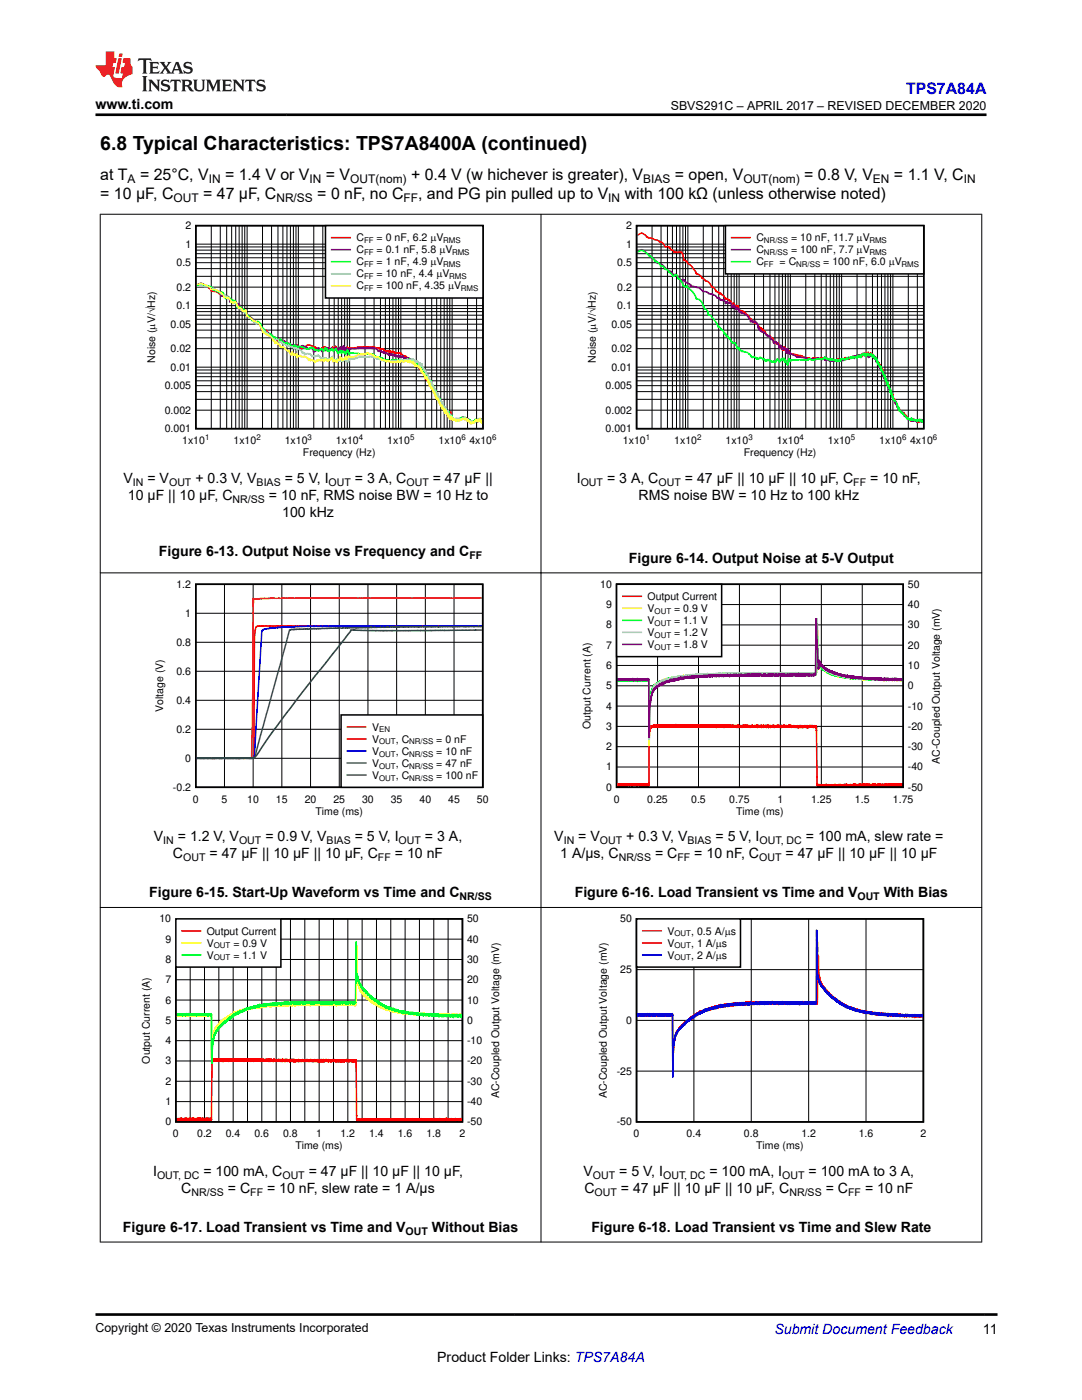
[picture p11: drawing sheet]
<svg xmlns="http://www.w3.org/2000/svg" width="216mm" height="279mm" viewBox="0 0 216 279" stroke-linecap="round" stroke-linejoin="round" font-family="sans-serif">
<defs><g id="words">
<text font-size="3.9" x="20" y="29.9">6.8 Typical Characteristics: TPS7A8400A (continued)</text>
<text font-size="3.2" fill="#00f" x="180.8" y="18.7">TPS7A84A</text>
<g font-size="3.2">
<text x="20" y="35.8">at T</text>
<text x="27.9" y="35.8">= 25°C, V</text>
<text x="44.9" y="35.8">= 1.4 V or V</text>
<text x="65" y="35.8">= V</text>
<text x="82" y="35.8">+ 0.4 V (w hichever is greater), V</text>
<text x="134.6" y="35.8">= open, V</text>
<text x="160.5" y="35.8">= 0.8 V, V</text>
<text x="178.4" y="35.8">= 1.1 V, C</text>
<text x="20" y="39.6">= 10 μF, C</text>
<text x="40.5" y="39.6">= 47 μF, C</text>
<text x="63.3" y="39.6">= 0 nF, no C</text>
<text x="83.4" y="39.6">, and PG pin pulled up to V</text>
<text x="124.6" y="39.6">with 100 kΩ (unless otherwise noted)</text>
</g>
<g font-size="2.8">
<text x="19" y="21.8">www.ti.com</text>
<text x="24.6" y="96.3">V</text>
<text x="25.5" y="99.7">10 μF || 10 μF, C</text>
<text x="29.4" y="96.3">= V</text>
<text x="39" y="96.3">+ 0.3 V, V</text>
<text x="53.7" y="99.7">= 10 nF, RMS noise BW = 10 Hz to</text>
<text x="56.8" y="96.3">= 5 V, I</text>
<text x="70.8" y="96.3">= 3 A, C</text>
<text x="86.4" y="96.3">= 47 μF ||</text>
<text x="115.1" y="96.3">I</text>
<text x="121.1" y="96.3">= 3 A, C</text>
<text x="127.4" y="99.7">RMS noise BW = 10 Hz to 100 kHz</text>
<text x="136.7" y="96.3">= 47 μF || 10 μF || 10 μF, C</text>
<text x="173.6" y="96.3">= 10 nF,</text>
<text x="56.3" y="103.1">100 kHz</text>
<text x="31.7" y="110.9">Figure 6-13. Output Noise vs Frequency and C</text>
<text x="125.5" y="112.3">Figure 6-14. Output Noise at 5-V Output</text>
<text x="30.7" y="167.9">V</text>
<text x="35.5" y="167.9">= 1.2 V, V</text>
<text x="53" y="167.9">= 0.9 V, V</text>
<text x="70.8" y="167.9">= 5 V, I</text>
<text x="84.8" y="167.9">= 3 A,</text>
<text x="110.6" y="167.9">V</text>
<text x="115.4" y="167.9">= V</text>
<text x="125" y="167.9">+ 0.3 V, V</text>
<text x="142.8" y="167.9">= 5 V, I</text>
<text x="160.8" y="167.9">= 100 mA, slew rate =</text>
<text x="34.5" y="171.3">C</text>
<text x="41.8" y="171.3">= 47 μF || 10 μF || 10 μF, C</text>
<text x="78.8" y="171.3">= 10 nF</text>
<text x="111.8" y="171.3">1 A/μs, C</text>
<text x="130.7" y="171.3">= C</text>
<text x="138.5" y="171.3">= 10 nF, C</text>
<text x="156.7" y="171.3">= 47 μF || 10 μF || 10 μF</text>
<text x="29.8" y="179.1">Figure 6-15. Start-Up Waveform vs Time and C</text>
<text x="114.7" y="179.1">Figure 6-16. Load Transient vs Time and V</text>
<text x="176.3" y="179.1">With Bias</text>
<text x="30.6" y="234.7">I</text>
<text x="36.2" y="238.1">C</text>
<text x="40.6" y="234.7">= 100 mA, C</text>
<text x="45.5" y="238.1">= C</text>
<text x="53.3" y="238.1">= 10 nF, slew rate = 1 A/μs</text>
<text x="61.6" y="234.7">= 47 μF || 10 μF || 10 μF,</text>
<text x="116.4" y="234.7">V</text>
<text x="116.6" y="238.1">C</text>
<text x="123.6" y="234.7">= 5 V, I</text>
<text x="123.9" y="238.1">= 47 μF || 10 μF || 10 μF, C</text>
<text x="141.6" y="234.7">= 100 mA, I</text>
<text x="161.3" y="234.7">= 100 mA to 3 A,</text>
<text x="164.8" y="238.1">= C</text>
<text x="172.6" y="238.1">= 10 nF</text>
<text x="24.5" y="245.9">Figure 6-17. Load Transient vs Time and V</text>
<text x="86.2" y="245.9">Without Bias</text>
<text x="118" y="245.9">Figure 6-18. Load Transient vs Time and Slew Rate</text>
<text x="196.1" y="266.1">11</text>
<text x="87.2" y="271.7">Product Folder Links: TPS7A84A</text>
</g>
<text font-size="2.8" fill="#00f" x="154.5" y="266.2">Submit Document Feedback</text>
<g font-size="2.5">
<text x="133.8" y="21.9">SBVS291C – APRIL 2017 – REVISED DECEMBER 2020</text>
<text x="19" y="265.9">Copyright © 2020 Texas Instruments Incorporated</text>
</g>
<g font-size="2.4">
<text x="25.5" y="36.5">A</text>
<text x="34.6" y="40.3">OUT</text>
<text x="41.7" y="36.5">IN</text>
<text x="55.2" y="40.3">NR/SS</text>
<text x="61.8" y="36.5">IN</text>
<text x="69.9" y="36.5">OUT(nom)</text>
<text x="80.5" y="40.3">FF</text>
<text x="121.4" y="40.3">IN</text>
<text x="128.3" y="36.5">BIAS</text>
<text x="148.3" y="36.5">OUT(nom)</text>
<text x="174.2" y="36.5">EN</text>
<text x="192.3" y="36.5">IN</text>
</g>
<g font-size="2.1">
<text x="37" y="45.7">2</text>
<text x="124.9" y="45.7">2</text>
<text x="35.2" y="53.1">0.5</text>
<text x="37" y="49.4">1</text>
<text x="71.1" y="48.2">C</text>
<text x="71.1" y="50.6">C</text>
<text x="71.1" y="53">C</text>
<text x="75.2" y="48.2">= 0 nF, 6.2</text>
<text x="75.2" y="50.6">= 0.1 nF, 5.8</text>
<text x="75.2" y="53">= 1 nF, 4.9</text>
<text x="85.9" y="48.2">PV</text>
<text x="85.9" y="53">PV</text>
<text x="87.7" y="50.6">P</text>
<text x="88.9" y="50.6">V</text>
<text x="123.2" y="53.1">0.5</text>
<text x="124.9" y="49.4">1</text>
<text x="150.9" y="48.2">C</text>
<text x="150.9" y="50.6">C</text>
<text x="150.9" y="53">C</text>
<text x="155.5" y="53">= C</text>
<text x="157.8" y="48.2">= 10 nF, 11.7 PV</text>
<text x="157.8" y="50.6">= 100 nF, 7.7 PV</text>
<text x="164.3" y="53">= 100 nF, 6.0</text>
<text x="177.4" y="53">P</text>
<text x="178.6" y="53">V</text>
<text x="35.2" y="58">0.2</text>
<text x="71.1" y="55.4">C</text>
<text x="71.1" y="57.8">C</text>
<text x="75.2" y="55.4">= 10 nF, 4.4</text>
<text x="75.2" y="57.8">= 100 nF, 4.35</text>
<text x="87.1" y="55.4">P</text>
<text x="88.3" y="55.4">V</text>
<text x="89.4" y="57.8">P</text>
<text x="90.6" y="57.8">V</text>
<text x="123.2" y="58">0.2</text>
<text x="34" y="65.4">0.05</text>
<text x="35.2" y="61.7">0.1</text>
<text x="122" y="65.4">0.05</text>
<text x="123.2" y="61.7">0.1</text>
<text x="34" y="70.3">0.02</text>
<text x="122" y="70.3">0.02</text>
<text x="30.9" y="72.4" transform="rotate(-90 30.9 72.4)">Noise (PV/óHz)</text>
<text x="32.9" y="77.7">0.005</text>
<text x="34" y="74">0.01</text>
<text x="118.9" y="72.4" transform="rotate(-90 118.9 72.4)">Noise (PV/óHz)</text>
<text x="120.8" y="77.7">0.005</text>
<text x="122" y="74">0.01</text>
<text x="32.9" y="82.5">0.002</text>
<text x="120.8" y="82.5">0.002</text>
<text x="32.9" y="86.2">0.001</text>
<text x="36.4" y="88.6">1x10</text>
<text x="46.6" y="88.6">1x10</text>
<text x="56.8" y="88.6">1x10</text>
<text x="67" y="88.6">1x10</text>
<text x="77.3" y="88.6">1x10</text>
<text x="87.5" y="88.6">1x10</text>
<text x="93.7" y="88.6">4x10</text>
<text x="120.8" y="86.2">0.001</text>
<text x="124.3" y="88.6">1x10</text>
<text x="134.5" y="88.6">1x10</text>
<text x="144.8" y="88.6">1x10</text>
<text x="155" y="88.6">1x10</text>
<text x="165.2" y="88.6">1x10</text>
<text x="175.5" y="88.6">1x10</text>
<text x="181.6" y="88.6">4x10</text>
<text x="60.5" y="91">Frequency (Hz)</text>
<text x="148.4" y="91">Frequency (Hz)</text>
<text x="26.5" y="96.9">IN</text>
<text x="33.7" y="96.9">OUT</text>
<text x="46.4" y="100.3">NR/SS</text>
<text x="51.2" y="96.9">BIAS</text>
<text x="65.6" y="96.9">OUT</text>
<text x="81.1" y="96.9">OUT</text>
<text x="115.9" y="96.9">OUT</text>
<text x="131.4" y="96.9">OUT</text>
<text x="170.3" y="96.9">FF</text>
<text x="93.7" y="111.5">FF</text>
<text x="35.2" y="117.3">1.2</text>
<text x="119.8" y="117.3">10</text>
<text x="129.2" y="119.7">Output Current</text>
<text x="181.1" y="117.3">50</text>
<text x="37" y="123.1">1</text>
<text x="121" y="125.4">8</text>
<text x="121" y="121.3">9</text>
<text x="129.2" y="122.2">V</text>
<text x="129.2" y="124.5">V</text>
<text x="134.5" y="122.2">= 0.9 V</text>
<text x="134.5" y="124.5">= 1.1 V</text>
<text x="181.1" y="125.4">30</text>
<text x="181.1" y="121.3">40</text>
<text x="35.2" y="128.9">0.8</text>
<text x="121" y="129.4">7</text>
<text x="129.2" y="126.9">V</text>
<text x="129.2" y="129.3">V</text>
<text x="134.5" y="126.9">= 1.2 V</text>
<text x="134.5" y="129.3">= 1.8 V</text>
<text x="181.1" y="129.4">20</text>
<text x="35.2" y="134.7">0.6</text>
<text x="121" y="137.6">5</text>
<text x="121" y="133.5">6</text>
<text x="181.1" y="137.6">0</text>
<text x="181.1" y="133.5">10</text>
<text x="32.6" y="142.1" transform="rotate(-90 32.6 142.1)">Voltage (V)</text>
<text x="35.2" y="140.4">0.4</text>
<text x="121" y="141.6">4</text>
<text x="181.1" y="141.6">-10</text>
<text x="35.2" y="146.2">0.2</text>
<text x="74.2" y="145.8">V</text>
<text x="74.2" y="148.2">V</text>
<text x="79" y="148.2">, C</text>
<text x="87" y="148.2">= 0 nF</text>
<text x="117.8" y="145.5" transform="rotate(-90 117.8 145.5)">Output Current (A)</text>
<text x="121" y="149.7">2</text>
<text x="121" y="145.7">3</text>
<text x="181.1" y="149.7">-30</text>
<text x="181.1" y="145.7">-20</text>
<text x="37" y="152">0</text>
<text x="74.2" y="150.6">V</text>
<text x="74.2" y="153">V</text>
<text x="74.2" y="155.4">V</text>
<text x="79" y="150.6">, C</text>
<text x="79" y="153">, C</text>
<text x="79" y="155.4">, C</text>
<text x="87" y="150.6">= 10 nF</text>
<text x="87" y="153">= 47 nF</text>
<text x="87" y="155.4">= 100 nF</text>
<text x="121" y="153.8">1</text>
<text x="181.1" y="153.8">-40</text>
<text x="187.6" y="152.4" transform="rotate(-90 187.6 152.4)">AC-Coupled Output Voltage (mV)</text>
<text x="34.5" y="157.8">-0.2</text>
<text x="38.5" y="160.2">0</text>
<text x="44.2" y="160.2">5</text>
<text x="49.4" y="160.2">10</text>
<text x="55.1" y="160.2">15</text>
<text x="60.8" y="160.2">20</text>
<text x="66.5" y="160.2">25</text>
<text x="72.3" y="160.2">30</text>
<text x="78" y="160.2">35</text>
<text x="83.7" y="160.2">40</text>
<text x="89.4" y="160.2">45</text>
<text x="95.2" y="160.2">50</text>
<text x="121" y="157.8">0</text>
<text x="122.5" y="160.2">0</text>
<text x="129.2" y="160.2">0.25</text>
<text x="137.9" y="160.2">0.5</text>
<text x="145.5" y="160.2">0.75</text>
<text x="155.1" y="160.2">1</text>
<text x="161.8" y="160.2">1.25</text>
<text x="170.6" y="160.2">1.5</text>
<text x="178.2" y="160.2">1.75</text>
<text x="181.1" y="157.8">-50</text>
<text x="63" y="162.6">Time (ms)</text>
<text x="146.9" y="162.6">Time (ms)</text>
<text x="32.6" y="168.5">IN</text>
<text x="36.6" y="171.9">OUT</text>
<text x="47.7" y="168.5">OUT</text>
<text x="65.2" y="168.5">BIAS</text>
<text x="75.4" y="171.9">FF</text>
<text x="79.5" y="168.5">OUT</text>
<text x="112.5" y="168.5">IN</text>
<text x="119.7" y="168.5">OUT</text>
<text x="123.5" y="171.9">NR/SS</text>
<text x="135.2" y="171.9">FF</text>
<text x="137.2" y="168.5">BIAS</text>
<text x="151.5" y="171.9">OUT</text>
<text x="151.5" y="168.5">OUT, DC</text>
<text x="91.7" y="179.7">NR/SS</text>
<text x="171.1" y="179.7">OUT</text>
<text x="31.8" y="184.1">10</text>
<text x="93.2" y="184.1">50</text>
<text x="123.8" y="184.1">50</text>
<text x="33" y="188.1">9</text>
<text x="41.3" y="186.5">Output Current</text>
<text x="41.3" y="188.9">V</text>
<text x="41.3" y="191.3">V</text>
<text x="46.6" y="188.9">= 0.9 V</text>
<text x="46.6" y="191.3">= 1.1 V</text>
<text x="93.2" y="188.1">40</text>
<text x="133.2" y="186.5">V</text>
<text x="133.2" y="188.9">V</text>
<text x="133.2" y="191.3">V</text>
<text x="137.9" y="186.5">, 0.5 A/Ps</text>
<text x="137.9" y="188.9">, 1 A/Ps</text>
<text x="137.9" y="191.3">, 2 A/Ps</text>
<text x="33" y="196.2">7</text>
<text x="33" y="192.2">8</text>
<text x="93.2" y="196.2">20</text>
<text x="93.2" y="192.2">30</text>
<text x="123.8" y="194.2">25</text>
<text x="33" y="200.3">6</text>
<text x="93.2" y="200.3">10</text>
<text x="33" y="208.4">4</text>
<text x="33" y="204.3">5</text>
<text x="93.2" y="208.4">-10</text>
<text x="93.2" y="204.3">0</text>
<text x="124.9" y="204.3">0</text>
<text x="29.9" y="212.3" transform="rotate(-90 29.9 212.3)">Output Current (A)</text>
<text x="33" y="212.4">3</text>
<text x="93.2" y="212.4">-20</text>
<text x="123.1" y="214.5">-25</text>
<text x="33" y="220.5">1</text>
<text x="33" y="216.5">2</text>
<text x="93.2" y="220.5">-40</text>
<text x="93.2" y="216.5">-30</text>
<text x="99.6" y="219.2" transform="rotate(-90 99.6 219.2)">AC-Coupled Output Voltage (mV)</text>
<text x="121.1" y="219.2" transform="rotate(-90 121.1 219.2)">AC-Coupled Output Voltage (mV)</text>
<text x="33" y="224.6">0</text>
<text x="34.5" y="227">0</text>
<text x="39.3" y="227">0.2</text>
<text x="45.1" y="227">0.4</text>
<text x="50.8" y="227">0.6</text>
<text x="56.5" y="227">0.8</text>
<text x="63.1" y="227">1</text>
<text x="67.9" y="227">1.2</text>
<text x="73.7" y="227">1.4</text>
<text x="79.4" y="227">1.6</text>
<text x="85.1" y="227">1.8</text>
<text x="91.7" y="227">2</text>
<text x="93.2" y="224.6">-50</text>
<text x="123.1" y="224.6">-50</text>
<text x="126.4" y="227">0</text>
<text x="137" y="227">0.4</text>
<text x="148.4" y="227">0.8</text>
<text x="159.9" y="227">1.2</text>
<text x="171.3" y="227">1.6</text>
<text x="183.7" y="227">2</text>
<text x="58.9" y="229.4">Time (ms)</text>
<text x="150.9" y="229.4">Time (ms)</text>
<text x="31.3" y="235.3">OUT, DC</text>
<text x="38.2" y="238.6">NR/SS</text>
<text x="49.9" y="238.6">FF</text>
<text x="56.4" y="235.3">OUT</text>
<text x="118.3" y="235.3">OUT</text>
<text x="118.6" y="238.6">OUT</text>
<text x="132.3" y="235.3">OUT, DC</text>
<text x="156.1" y="235.3">OUT</text>
<text x="157.5" y="238.6">NR/SS</text>
<text x="169.2" y="238.6">FF</text>
<text x="80.9" y="246.4">OUT</text>
</g>
<g font-size="1.6">
<text x="72.6" y="48.5">FF</text>
<text x="72.6" y="50.9">FF</text>
<text x="72.6" y="53.3">FF</text>
<text x="88.4" y="48.5">RMS</text>
<text x="88.4" y="53.3">RMS</text>
<text x="90.2" y="50.9">RMS</text>
<text x="152.4" y="48.5">NR/SS</text>
<text x="152.4" y="50.9">NR/SS</text>
<text x="152.4" y="53.3">FF</text>
<text x="158.9" y="53.3">NR/SS</text>
<text x="173.5" y="48.5">RMS</text>
<text x="173.5" y="50.9">RMS</text>
<text x="179.9" y="53.3">RMS</text>
<text x="72.6" y="55.7">FF</text>
<text x="72.6" y="58.1">FF</text>
<text x="89.6" y="55.7">RMS</text>
<text x="91.9" y="58.1">RMS</text>
<text x="40.9" y="87.8">1</text>
<text x="51.1" y="87.8">2</text>
<text x="61.4" y="87.8">3</text>
<text x="71.6" y="87.8">4</text>
<text x="81.8" y="87.8">5</text>
<text x="92.1" y="87.8">6</text>
<text x="98.2" y="87.8">6</text>
<text x="128.9" y="87.8">1</text>
<text x="139.1" y="87.8">2</text>
<text x="149.3" y="87.8">3</text>
<text x="159.6" y="87.8">4</text>
<text x="169.8" y="87.8">5</text>
<text x="180" y="87.8">6</text>
<text x="186.2" y="87.8">6</text>
<text x="130.6" y="122.5">OUT</text>
<text x="130.6" y="124.9">OUT</text>
<text x="130.6" y="127.3">OUT</text>
<text x="130.6" y="129.7">OUT</text>
<text x="75.6" y="146.2">EN</text>
<text x="75.6" y="148.6">OUT</text>
<text x="81.7" y="148.6">NR/SS</text>
<text x="75.6" y="151">OUT</text>
<text x="75.6" y="153.4">OUT</text>
<text x="75.6" y="155.8">OUT</text>
<text x="81.7" y="151">NR/SS</text>
<text x="81.7" y="153.4">NR/SS</text>
<text x="81.7" y="155.8">NR/SS</text>
<text x="42.7" y="189.3">OUT</text>
<text x="42.7" y="191.7">OUT</text>
<text x="134.6" y="186.9">OUT</text>
<text x="134.6" y="189.3">OUT</text>
<text x="134.6" y="191.7">OUT</text>
</g>
</g></defs>
<path d="M39.1 45h57.3v40.6h-57.3z" fill="none" stroke="#000" stroke-width=".31"/>
<g fill="none" stroke="#000" stroke-width=".2">
<path d="M39.1 57.3h57.3M39.1 55.1h57.3M39.1 53.6h57.3M39.1 52.4h57.3M39.1 51.4h57.3M39.1 50.6h57.3M39.1 49.9h57.3M39.1 49.3h57.3M39.1 48.7h57.3M42.2 45v40.6M44 45v40.6M45.2 45v40.6"/>
<path d="M46.2 45v40.6M47 45v40.6M47.7 45v40.6M48.3 45v40.6M48.8 45v40.6M49.3 45v40.6M52.4 45v40.6M54.2 45v40.6M55.5 45v40.6M56.4 45v40.6M57.3 45v40.6M57.9 45v40.6"/>
<path d="M58.5 45v40.6M59.1 45v40.6M59.5 45v40.6M62.6 45v40.6M64.4 45v40.6M65.7 45v40.6M66.7 45v40.6M67.5 45v40.6M68.2 45v40.6M68.8 45v40.6M69.3 45v40.6M69.8 45v40.6"/>
<path d="M72.8 45v40.6M74.6 45v40.6M75.9 45v40.6M76.9 45v40.6M77.7 45v40.6M78.4 45v40.6M79 45v40.6M79.5 45v40.6M80 45v40.6M83.1 45v40.6M84.9 45v40.6M86.1 45v40.6"/>
<path d="M87.1 45v40.6M87.9 45v40.6M88.6 45v40.6M89.2 45v40.6M89.8 45v40.6M90.2 45v40.6M93.3 45v40.6M95.1 45v40.6M39.1 79.7h57.3M39.1 78.2h57.3M39.1 77h57.3M39.1 76h57.3"/>
<path d="M39.1 75.2h57.3M39.1 74.5h57.3M39.1 73.8h57.3M39.1 73.3h57.3M39.1 69.6h57.3M39.1 67.4h57.3M39.1 65.9h57.3M39.1 64.7h57.3M39.1 63.7h57.3M39.1 62.9h57.3M39.1 62.2h57.3M39.1 61.6h57.3"/>
<path d="M39.1 61h57.3M39.1 81.9h57.3"/>
</g>
<path d="M39.2 56.9l.1-.1a1.51 1.51 0 0 1 2.1 .5l.7 .5 .1 .3 .8 .1 .8 .5 .7 .1 .5 .4h.3l.6 .5v-.1l.3 .2 .4 .7 .3-.2 .3 .5h.5l.2 .6h.2l.6 .4 .3 .9 .2-.1 1.6 1.8h.5a.64 .64 0 0 1 .7 .5l.2 1 .1-.2v.3l.3-.3 .5 .2 .5 .6 .1 .4 .2-.1 .4 .1 .2 .7h.2l.2-.3 .3 .3v.3l.4-.2 .4 .1 .2 .3 .7 .4 .1 .3 .5-.3 .3 .5 .3-.2 .2 .5 .5-.3 .2 .2 .3-.3 .2 .7h.6l.4-.2 .2 .1 .4-.3 .1-.3h.6l.4 .1 .4 .4 .3-.1 .2 .2 .1-.1 .2 .5 .2-.1 .2 .1 .5-.5 .1 .1 .1-.2 .2 .1 .3-.1 .3 .7h.2l.1-.5 .5 .3 .2-.5 .4 .5 .2-.7 .5 1.1 .2-.6 .4 .4 .2-.5 .2 .6 .1-.6 .2 .2v-.1l.2 .1v-.2l.2 .2 .2-.4 .2 .5 .3-.4h1.2l.4-.2 1.7 .1 .1-.1 .2 .1 .1-.1h.9l.8 .3h.5l.5 .3 .2-.2 .4 .5 .7-.1 .2 .3 .1-.2 .3 .2 .3-.1 .5 .4 .2-.2 .1 .1v-.1l.4 .1 .2-.1 .1 .2v-.2l.1 .4 .2-.1 .2 .3v-.1l.1 .4 .2-.3 .3 .4 .1-.3 .2 .4 .1-.1v.2l.1-.2 .2 .1v.4l.3-.3 .1 .4v-.2l.3 .2 .1 .5 .1-.3 .2 .5v-.2l.3 .4 .1-.1v.2l.1-.1 .1 .3 .1-.1v.2l.1-.3 .1 .7 .1-.5 .4 1.2v-.4l.2 .5 .1-.2 .1 .4 .1-.1 .1 .5v-.2v.3l.1-.2 .1 .8 .2-.3 .1 .6v-.3l.2 .4v-.2l.2 .4v.4l.1-.2v.2l.1-.1 .1 .3v-.3l.2 .7 .1-.3v.5l.1-.2v.2v-.2l.2 .6v-.3l.3 .7v-.3l.4 .9v-.2v.6l.1-.4 .3 1.3 .1-.4 .1 .5v-.4v.5l.1-.3 .2 .4v-.2l.1 .7v-.6l.1 .7 .1-.4v.6v-.5l.3 1v-.5v.5l.1-.4 .1 .6v-.5l.2 .7v-.3l.1 .3v-.2l.1 .6 .1-.5 .1 .7 .1-.4v.5l.1-.4v.5l.1-.9 .3 1.4v-.5v.5l1 .1v-.1l.1 .3 .1-.4v.3l.1-.1v.1l.1-.1h.1l.2-.1 .1 .2 .1-.3 .1 .2 .5-.4 .1 .3 .1-.1 .4 .1v.2l.1-.2 .3 .4v-.1v.2l.1-.2 .1 .2v.2l.1-.2 .1 .2 .1-.2v.3l.2-.4 .2 .3 .2-.1 .1-.4v.3l.2-.2 .1 .2v-.2l.1 .3 .2-.3v.2l.1-.5 .1 .3 .1-.3 .2 .6 .1-.4v.4l.1-.2" fill="none" stroke="#f00" stroke-width=".31"/>
<path d="M39.2 57l.8-.3 .5 .1 .9 .5 1.4 .4 .4 .4 .3-.1 .5 .6 .2 .5h.3l.4 .1 .3-.1 .3 .1 .3 .6 .1 .5 .3-.3 .4 .3 .3-.3 .3 .3 .1 .7 .3-.3 .2 .4 .1-.1 .3 1.2 .3-.2h.3l.5 1 1 .5 .8 .9 .1-.2 .6 .4 .3 .6 .1 .7v-.2l.3 .3h.3l1.1 .7 .4 .4 .4 .2 .1 .3 .5 .1 .3-.1 .1 .3 .2-.1 .5 .6 .2-.1 .2-.3 .2 .6 .2-.2 .1 .1 .1 .4 .2-.4 .4 .5 .1-.2 .1 .1 .2-.1 .1 .3 .2-.1 .2 .2 .1-.4 .2 .5 .3-.2 .1 .3 .8-.4 .4 .3 .2-.2 .3 .5h.4l.2-.2 .3 .1 .3 .3 .1 .5 .4-.3 .2-.4h.7l.4 .6 .3-.5 .2 .3 .2-.2 .3-.4 .4 .4 .6-.3 .2 .6 .1-.2v.2l.1-.1 .1-.6 .1 .2v-.2h.2l.2 .4 .1-.2 .1 .3 .4-.6 .1 .1 .1-.1 .1 .7 .3-.9 .4 .9 .1-.5 .3 .2 .2-.1v.2l.1-.2v.2l.1-.2 2.3-.2 .9 .2 .7-.2h.5l.2 .2v-.1h.5l.4 .2 .4 .4h.4l.2 .2 1.1 .2 .3 .4 .5-.2 .4 .2 .2-.1 .2 .3 .4 .1v-.2l.1 .2 .1-.3 .1 .4 .2-.2 .6 .1v-.2l.1 .4h.4v.2l.1-.3 .3 .4 .2-.2v.2l.1-.2 .4 .6 .1-.2 .1 .3v-.2l.1 .3v-.2l.2 .3 .1-.2 .1 .4 .1-.2 .1 .2v-.1l.1 .3v-.2v.2l.1-.2v.5l.2-.3 .1 .6 .1-.3 .1 .2 .1-.1v.4l.1-.5 .3 .8v-.5l.1 .7v-.4l.1 .4v-.3l.6 1.2v-.3l.1 .7v-.4l.1 .6v-.3l.1 .5v-.4l.2 .5 .1-.2v.3l.1-.1v.3l.1-.2 .4 1 .1-.2v.4l.1-.2v.3v-.4v.4l.1-.2 .3 1.3 .1-.3 .2 .6v-.3l.4 1v-.4l.2 .5v-.3l.2 1v-.2l.1 .3 .1-.1v.5l.1-.5 .1 .6v-.4l.2 .7v-.3v.5l.1-.4 .1 .4v-.3l.1 .7v-.6l.1 .7 .1-.4 .4 1.3v-.5v.4l.1-.3 .1 .3v-.3l.2 .7 .1-.4 .1 .8v-.5v.2l.1-.1 .2 .9 .4-.1 .2-.3 .3 .3 .2-.3 .2 .3 .3-.3 .1 .2 .1-.3v.1l.2-.1v.3l.2-.5 .1 .4 .1-.3 .1 .2v-.1l.1 .1 .1-.1v.3l.1-.2 .1 .1v.2l.2-.2v.2l.1-.1 .3 .2v-.2l.3 .6v-.3v.3l.2-.3 .2 .2 .1-.2 .1 .2v-.3l.1 .3 .2-.3 .1 .2 .1-.2 .1 .2 .1-.3v.2l.1-.2 .1 .1v-.3l.1 .3 .2-.4v.5l.1-.3v.3v-.3l.1 .3 .1-.3 .1 .4v-.5v.3" fill="none" stroke="#7f007f" stroke-width=".31"/>
<path d="M39.2 57h.3a.83 .83 0 0 1 1.2 0l1.2 .2 .6 .4v.3l.6 .1 .4 .3h.9l.3 .5 .2 .7 .8-.1 .5 .5 .1-.1 .3 .2 .1 .2 .2-.2 .3 .5 .1 .8 .1-.2 .3 .3h.4l.2 .7 .4-.4 .2 .7 .1-.3 .3 .7 .9 .9 .2 .4v-.2l.3 .2a.38 .38 0 0 0 .7 0l.6 .5 .1 .7 .7 .6 .4 .7h.7l.4 .4 1.1 .6 .2 .3h.2l.2-.3 .2 .6h.3l.2 .4 .3-.2 .2 .4 .2-.4 .2 .4 .3-.1 .5 .5 .2-.3 .3 .2 .1-.2 .3 .5 .4-.3 1.6 .6 .6-.2 .1-.2 .3 .2 .1-.2 .3 .5v-.1l.1 .2 .5-.1 .2 .2 .3-.2 .1 .1 .1-.2 .2-.1 .3 .5 .1-.1 .3-.6 .1 .3v-.2l.1 .1v.2l.2-.1 .2 .4 .4-.1 .2-.4 .3 .4 .3-.2v.2l.3-.4 .3 .9 .2-.3 .2 .2 .2-.5 .2 .5 .2-.4 .1 .4 .1-.3 .1 .2 .1-.1 .2 .5 .1-.5 .1 .2 .2-.5 .3 .7 .1-.2 2.4 .3h.5l.2-.2 1 .2 .2-.1 .4 .1 .6 .5h.5l.7 .2 .4 .4 .6 .2 .2-.1 .2 .2 .1-.1 .3 .1 .1-.3 .3 .2 .3-.2 .4 .3 .2-.3 .3 .1 .1-.2 .3 .2 .1 .3 .1-.1h.2v-.2l.1 .3 .1-.3 .2 .2h.2l.1-.4v.3l.1-.3 .2 .3 .2-.3 .1 .1v-.2l.3 .4 .2-.2 .3 .2v.3l.2-.3 .1 .5 .2-.3 .1 .6 .2-.1v.2l.2-.3 .2 .4 .1-.4 .2 .6 .1-.1 .1 .4v-.2v.5l.2-.2 .3 .8v-.2l.1 .4 .1-.3 .1 .6 .1-.3 .1 .8v-.5l.1 .6v-.3l.1 .4 .1-.4v.5l.1-.2 .3 .7 .1-.1 .2 .7 .1-.1 .1 .5v-.2l.1 .3v-.2l.1 .2v.3v-.2l.1 .3 .1-.2v.3v-.2l.1 .6v-.2l.3 .9v-.3l.1 .4 .1-.3 .4 1.3v-.3v.4l.1-.4 .1 .6v-.5l.2 1 .1-.3 .2 .9 .1-.2 .1 .3v-.1v.2l.1-.3 .1 .5v-.3l.2 .6v-.3l.2 1v-.5v.4l.1-.5 .1 .4v-.5l.2 1.3 .2-.6v.6l.1-.3 .1 .2v-.4l.1 .8v-.3l.1 .2 .1-.1 .3 .3 .1-.2 .1 .3 .1-.4 .1 .2v-.1l.1 .2v-.2l.1 .4 .2-.4h.1l.1 .2 .1-.3h.2l.1-.2 .1 .2 .1-.2 .2 .2 .2-.3 .3 .5v-.2l.1 .2 .1-.1 .1 .3 .1-.2v.3l.1-.3 .2 .3 .1-.2 .1 .5 .1-.3 .1 .2 .1-.2 .2 .5 .1-.5v.3l.3-.1v-.5l.3 .3v-.1v.3l.1-.3 .1 .2 .1-.1v-.2v.2l.1-.1v.1l.1-.4 .1 .2 .1-.2v.4l.1 .1v-.3l.2 .4 .1-.5" fill="none" stroke="#01ff00" stroke-width=".31"/>
<path d="M39.2 57.2l.7-.1 .2-.3 .4 .3 1.6 .2 1.4 .8 .7 .6 .6 .1 .3 .3v.3l.2-.2 .2 .1 .9 .8 .2 .5 .3-.2 .2 .2 .3 .9 .3-.2 .3 .4 .6 .3 .1 .4 .3 .1 .3 .5 1.5 1.4a.44 .44 0 0 0 .7 .1l.5 .3 .7 1.2 1.3 .9 .5 .7 .6 .2 .4-.1 .2 .6 .4-.1 .2 .3 .6 .1 .1 .3 .2-.1 .2 .3 .3-.2 .4 .4h.3l.3 .3 .1-.3v.1h.3l.2 .5 .2-.4 .7 .6 .1 .4 .1-.2 .3 .3h1l.4 .2 .1 .4 .2-.2 .5 .2 .6-.3 .5 .5h.3l.1 .1 .1-.1 .2 .1 .2-.1 .7 .4 .3-.3 .2 .2 .3-.6 .4 .9h.2l.3-.3 .1 .4 .1-.2v.1l.1-.1 .2 .1 .1-.2 .1 .1 .1-.2 .3 .4 .2-.4 .1 .2 .1-.2v.2l.1-.2 .1 .3v-.1l.1 .2 .2-.5 .2 .7 .3-.6h.7l.9-.4 1.2-.1h1.7l.9 .4h.6l.2 .4 .5-.1 .5 .2 .3-.1 .3 .1 .4-.1 .3 .2 .4-.2 .3 .1 .2-.2 .5 .1 .3-.3v.1v-.1l.2 .3 .1-.1h.8l.3-.3v.4l.1-.2 .2 .1 .3-.3 .3 .2 .1-.1 .2 .4 .1-.2 .1 .2 .1-.1v.3l.1-.3v.3l.1-.2 .1 .2v-.2l.1 .2 .1-.1 .1 .2v-.1v.5l.1-.3 .1 .1v-.1l.1 .4v-.5l.2 .8 .1-.3 .1 .2v-.5l.1 1 .2-.3v.6l.1-.3 .1 .3v-.2l.1 .3v-.1l.1 .1v.6v-.3l.2 .5 .2-.1 .1 .5 .1-.3 .2 1 .1-.1 .4 .8v-.2l.1 .5v-.2v.2h.1l.1 .4v-.2v.3l.1-.1v.3l.1-.1 .1 .1 .4 1.1v-.2l.1 .4v-.4l.1 .7v-.2l.3 .8 .1-.1 .2 .7 .1-.2v.3l.1-.2 .1 .4v-.3l.2 .8v-.2v.3l.1-.2 .1 .3 .1-.1 .1 .6v-.5v.6v-.4l.2 .6 .1-.2v.4l.1-.1 .1 .2v-.4v.7l.1-.8 .2 1v-.2l.2 .4v-.5v.4v-.2l.2 .3v-.3l.1 .7v-.3l.3 .4v-.2l.2 .2 .2-.1 .1 .3 .1-.3 .1 .2 .2-.1 .1-.2 .1 .3 .3-.4v.2l.2-.1 .1 .1 .5-.3 .1 .3v-.2v.2l.1-.1 .2 .2 .2-.1v.3h.2l.2 .2v-.1l.1 .2 .1-.2 .2 .2 .1-.2 .1 .3 .1-.3 .1 .3 .1-.2v.2l.1-.1 .1 .1 .1-.3v.2l.1-.2 .2-.1 .1-.3 .1 .3 .1-.3v.3l.1-.4 .2 .1v.3v-.2l.1 .2v-.2l.1 .5 .1-.5 .1 .5v-.1" fill="none" stroke="#01ffff" stroke-width=".31"/>
<path d="M39.2 56.8l1.1-.1 1.2 .5 .5 .3 .1 .3 1.2 .1 1.1 .8 .3 .7 1 .1 .3 .8 .2-.2 .3 .4 .3-.2v.1l.2-.1 .7 1.2 .3-.1 .3 .6 .3 .2 .2-.1 .2-.2h.1l.1 1.2v-.1l.9 .6 .4 .5 1 .4 .9 1.4v.4l.2 .1v-.1l.5 .4 .8 .4 .7 1 .1-.1 .2 .5 .2-.3 .3 .3 .1 .3 .1-.1 .2 .2 .1 .3 .4 .2 .4-.1 .7 .8 .1-.2 .6 .9 .3-.5 .1 .5 .3-.1 .1 .2h.1l.2-.2 .1 .6 .1-.3 .1 .1v-.1l.1 .1a.22 .22 0 0 1 .3-.1 .22 .22 0 0 1 .1 .2l.6-.1v.2l.2-.2 .6 .3 .2 .5 .2-.3 .1 .4 .2-.2 .4 .2v-.1l.3 .3 .4-.1 .2-.3 .2 .2 .1-.3 .1 .2 .1-.1 .1 .2 .3-.2 .2 .3 .3-.3v.1l.1-.2h.2l.3 .4 .2-.3h.4l.1-.5 .4 .9 .2-.5v.3l.1-.2 .3 .5 .1-.3v.2l.2-.5 .1 .2 .2-.1 .1-.5 .4 .7 .1-.3 .1 .2v-.2l.2 .1v-.2l.1 .1 .3-.5 .2 .5 .2-.6 .1 .2v-.2l.1 .2v-.2l1.1 .1 .8-.5 1.2 .1 .5-.3 1.2 .3 .6 .5 .4-.1 .5 .5 .4 .2 .4-.1 .4 .4 .2-.2 .2 .2 .2-.2 .2 .3 .2-.1 .1 .1h.3v.1l.1-.2 .6 .1 .2-.2 .3 .2 .5-.4 .3 .3 .3-.3 .1 .2 .1-.1 .1 .1 .1-.1 .4 .3 .1-.3 .1 .4 .2-.4 .2 .4 .2-.3 .1 .6v-.3l.1 .2 .1-.1 .1 .1v.4v-.3l.1 .4v-.4l.1 .4v-.2l.2 .2 .2-.2v.4l.1-.1 .1 .1v-.3l.1 .5 .1-.3 .2 .9 .1-.4 .1 .6 .1-.3 .1 .5 .1-.1 .1 .5 .1-.2 .1 .8 .1-.5 .1 .6 .1-.4 .2 .5v.5l.1-.4 .1 .5 .1-.2 .1 1v-.7l.1 .6v-.1l.1 .4 .1-.3v.4v-.2l.6 1.2v-.2l.3 1.2 .1-.6v.7l.1-.2 .1 .5v-.5l.2 .6v-.2l.6 1.3v-.3v.4v-.4l.1 .6 .1-.3 .3 .8v-.4l.1 .4v-.3v.6l.1-.5 .1 .7v-.6l.1 .8v-.7l.1 .4v-.2l.3 .8v-.3v.5l.1-.3v.5l.1-.5 .1 .7 .1-.5 .1 .7 .1-.4v.5l.2-.6v.6v-.3l.1 .4 .1-.1 .1 .2 .1-.3 .2 .2 .1-.2 .2 .4 .1-.2 .4 .2 .1-.3 .1 .3 .3-.3v.1l.1-.1h.4v-.1h.2v.2l.1-.3 .3 .2v-.2l.2 .6 .2-.4 .1 .5v-.2l.1 .3v-.2l.1 .3 .1-.2v.4l.1-.3v.2l.1-.1 .1 .1v-.3l.1 .3 .1-.3 .1 .3 .4-.7 .1 .2 .1-.3 .1 .2v-.1l.1 .3 .2-.3 .1 .3 .1-.4 .1 .4v-.6l.1 .8 .1-.3 .2 .5v-.4v.2" fill="none" stroke="#fc0" stroke-width=".31"/>
<path d="M64.9 45h31.5v14.5h-31.5z" fill-rule="evenodd" fill="#fff"/>
<path d="M64.9 45h31.5v14.5h-31.5z" fill="none" stroke="#000" stroke-width=".31"/>
<path d="M66.2 47.4h3.7" fill="none" stroke="#f00" stroke-width=".31"/>
<path d="M66.2 49.8h3.7" fill="none" stroke="#7f007f" stroke-width=".31"/>
<path d="M66.2 52.2h3.7" fill="none" stroke="#01ff00" stroke-width=".31"/>
<path d="M66.2 54.6h3.7" fill="none" stroke="#01ffff" stroke-width=".31"/>
<path d="M66.2 57h3.7" fill="none" stroke="#fc0" stroke-width=".31"/>
<path d="M116.9 44.2h70.1v47.3h-70.1z" fill-rule="evenodd" fill="#fff"/>
<path d="M127 45h57.3v40.6h-57.3z" fill="none" stroke="#000" stroke-width=".31"/>
<g fill="none" stroke="#000" stroke-width=".2">
<path d="M127 57.3h57.3M127 55.1h57.3M127 53.6h57.3M127 52.4h57.3M127 51.4h57.3M127 50.6h57.3M127 49.9h57.3M127 49.3h57.3M127 48.7h57.3M130.1 45v40.6M131.9 45v40.6M133.2 45v40.6"/>
<path d="M134.2 45v40.6M135 45v40.6M135.7 45v40.6M136.3 45v40.6M136.8 45v40.6M137.3 45v40.6M140.3 45v40.6M142.1 45v40.6M143.4 45v40.6M144.4 45v40.6M145.2 45v40.6M145.9 45v40.6"/>
<path d="M146.5 45v40.6M147 45v40.6M147.5 45v40.6M150.6 45v40.6M152.4 45v40.6M153.6 45v40.6M154.6 45v40.6M155.4 45v40.6M156.1 45v40.6M156.7 45v40.6M157.2 45v40.6M157.7 45v40.6"/>
<path d="M160.8 45v40.6M162.6 45v40.6M163.9 45v40.6M164.9 45v40.6M165.7 45v40.6M166.4 45v40.6M166.9 45v40.6M167.5 45v40.6M167.9 45v40.6M171 45v40.6M172.8 45v40.6M174.1 45v40.6"/>
<path d="M175.1 45v40.6M175.9 45v40.6M176.6 45v40.6M177.2 45v40.6M177.7 45v40.6M178.2 45v40.6M181.2 45v40.6M183 45v40.6M127 79.7h57.3M127 78.2h57.3M127 77h57.3M127 76h57.3"/>
<path d="M127 75.2h57.3M127 74.5h57.3M127 73.8h57.3M127 73.3h57.3M127 69.6h57.3M127 67.4h57.3M127 65.9h57.3M127 64.7h57.3M127 63.7h57.3M127 62.9h57.3M127 62.2h57.3M127 61.6h57.3"/>
<path d="M127 61h57.3M127 81.9h57.3"/>
</g>
<path d="M127.2 47l.1-.1a1.03 1.03 0 0 1 1.6 .2l.1 .2 .2-.1 .2 .3h.6l.5 .3 1 .3 .1 .2 .3-.1 .5 .4 .2 .5 .2 .2 .4-.1 .3 .2 .1 .2v-.1l.3 .4h.2l.2 .2 .3 .3 .2-.1 1.3 .1 .3 1.5 .1-.1 .2 .3 .4 .1 .2 .4 .8 .6 .7 1 .1 .3v-.1l.1 .3 .6 .2 1.2 1.2 .6 .2 .6 .9 .6 .4 .3 .6 .5 .2 .2 .2 .2-.1 .4 .4 .5 .8 .2-.2v.2l.1-.1 .6 .3 .1 .3h.1l.1 .1 .1 .5 .3-.3 .4 .7 .3-.2 .1 .2 .1-.2 .3 .9 .7 .1 .3 .2v.3l.1-.2 .6 .9 .1-.2 .1 .2v.2l.1-.1v.3l.1-.2 .2 .4v-.1l.8 .7 .4 .1 .3 .5 .1 .3v-.2l.1 .2h.1l.4 .4h.1l.1 .4 .1-.2 .2 .1 .3 .7 .5 .5 .3-.2 .3 .7 .2-.3 .3 .9 .2-.1 .5 .5 .1-.2 .3 .7v-.1l.1 .3 .1-.2 .2 .3 .1-.1 .2 .5 .3-.7 .2 .7 .2-.2 .1 .3 .2-.1 .2 .5 .1-.3 .1 .5 2.1 .3 .5 .4v-.1l.1 .2 .2-.1 .2 .1h.5l.8 .2 .4-.1 1 .1 .6-.1 .3 .2 .6-.3 .3 .3h.2l.3 .2v-.2l.6 .2 .1 .2 .4-.3 .2 .2 .2-.3 .3 .3h.1l.5-.4 .4 .1v-.3l.2 .2 .1-.3 .2 .3v-.2l.2 .2 .1-.3 .2 .4 .1-.3 .3 .1 .1-.2h.3v-.2l.1 .2 .1-.1v.2l.1-.3 .1 .1 .3-.2v.2l.3-.3v.1l.3-.1v.1l.1-.2 .1 .3 .1-.4 .1 .5 .1-.6 .1 .2 .1-.3 .2 .3v-.3l.1 .2v-.3l.1 .4 .1-.2v.1l.1-.4 .1 .2 .1-.1v.2l.1-.3 .2 .6v-.2l.2 .1 .1-.3 .1 .2v-.2l.2 .4v-.3l.1 .6 .1-.5 .1 .3 .1-.1 .1 .3v-.1l.2 .5v-.1l.2 .7 .1-.4 .3 .8v-.2v.3l.1-.3v.3l.1-.2v.5l.1-.2 .2 .8v-.2v.4l.1-.4 .1 .5 .1-.1v.4v-.5l.4 1.9 .1-.3 .3 1.2 .1-.3 .1 .5v-.4v.6l.1-.4 .2 1v-.4l.3 1.2 .1-.4 .2 1.1v-.7l.2 1.2v-.3l.3 .6 .1 .7 .1-.5 .6 1.3v.4l.1-.1 .1 .5h.1v-.4l.1 .4v-.2l.4 .7 .1-.2v.3l.1-.4 .3 .7v-.2l.1 .3v-.3l.1 .1v.4l.1-.3 .4 .8v-.2l.1 .2v-.2l.2 .1 .1 .3 .2-.2 .3 .2 .1-.4 .1 .2h.2l.1 .2 .1-.2 .2 .4 .1-.3 .2 .3v-.2v.3l.1-.5 .1 .3 .2-.4 .1 .5 .1-.3v.3l.1-.3 .2 .2" fill="none" stroke="#f00" stroke-width=".31"/>
<path d="M127.2 50.3l.1-.1a1.1 1.1 0 0 1 1.8 .3l1.9 1.7 .1 .3v-.2l.1 .2h.3l.7 .4 .5 .5v.2l.1-.1 .6 .6 .5 .1 .4 .6 .3 .1 .1-.2 .2 .1 .1 .3 .1-.1 .3 .2 .2 .6 .5 .1 .2-.2 .1 .1 .4 .6h.4l.5 .3 .1 .4 .1-.2v.2l1.6 .4 .7 .7h.8l.4 .4 .9 .2 .5 .3 .3 .4 .2-.1 .2 .1 .2 .4 .2-.1 .2 .2 .4-.1 .2 .7 .3-.4 .4 .3h.4l.1 .2 .2 .7 .3-.5 .1 .5 .2-.1 .1 .5 .3-.4 .1 .3 .2 .1 .1 .3 .2 .2h.1l.1 .2 .2-.1 1 .6 .6 .8v.4l.1-.2 .2 .2 .1-.1 .1 .2 .1-.2 .2 .1 .2-.1 .5 .8 .2 .8v-.3l.3 .6 .4 .3h.2l.3 .1 .5 .7 .1-.1h.3l.3 .6 .4 .3 .2 .6 .2-.4 .3 .2 .1 .2 .1-.1 .2 .3 .2 .7 .2-.5 .3 .7 .1-.1v.1l.1-.2 .1 .2v-.3l.1 .4v-.3l.1 .3 .1-.2 .2 .3 .1 .7 .2-.9 .2 1 .1-.4 .2 .4v-.1l1.4 .7 1.6 .1 .8 .4 .4-.1 .8 .1 .6-.3 .5 .3 .3-.1 .8 .3 .3-.2 .5 .4 .3-.3 .4 .3 .4-.3 .3 .3 .9-.3v-.2v.3l.2-.1 .1 .2 .2-.4 .2 .1 .1-.1v.2l.1-.2v.1l.1-.2h.1l.1 .2v-.3l.2 .3v-.3l.2 .1 .2-.1 .1 .1h.2l.2-.5 .1 .5 .1-.4 .1 .5v-.5l.1 .2v-.2l.1 .1 .2-.2v.1v-.2l.1 .2 .1-.1v.3l.4-.5 .1 .2 .2-.2 .1 .2v-.2v.1l.2-.2v.2v-.2v.3l.1-.5 .1 .4 .1-.3v.4l.1-.5 .1 .5 .3-.5v.5l.2-.3 .2 .7 .1-.5v.4v-.4l.2 .3 .1-.5 .1 .4 .1-.3 .1 .3v-.3l.2 .3v-.3v.5l.1-.2v.3l.1-.5 .1 .7 .1-.4 .2 1 .1-.3 .3 .8 .1-.3 .1 .8v-.2v.4l.1-.2 .1 .3v-.3l.1 .5v-.3l.2 .7 .1-.4 .1 1v-.2l.2 .6 .1-.3 .2 1.1v-.2l.1 .3v-.4l.1 .6 .1-.2 .2 1.1 .1-.3 .4 1.3v-.4v.3l.1-.2v.4v-.3l.1 .7 .1-.4 .3 1.5v-.2l.7 1.4 .1 .4v-.3l.1 .1v.5l.1-.3 .1 .4v-.2l.1 .4 .1-.2 .1 .2 .3 .6v-.2l.2 .2v-.2l.4 .8v-.2l.2 .2h.2l.2 .6 .1-.3 .2 .5 .1-.2 .3 .3 .1-.2 .1 .3 .2-.4v.3l.1-.3 .1 .3 .1-.2 .2 .2 .1-.2 .1 .4v-.2v.1l.2-.2v.1l.2-.2v.2l.1-.3 .1 .2v-.2l.1 .4 .2-.2v.3l.1-.5v.3l.2-.3 .1 .2" fill="none" stroke="#7f007f" stroke-width=".31"/>
<path d="M127.2 50.4l.1-.1a1.15 1.15 0 0 1 1.8 .3l1.4 1.1 .2 .5 .3-.1 .3 .3 .5 .7h.4l.4 .4v.2l.7 .3 .2 .4 .5 .3 .2 .5 .4-.2 .1-.2h.3l.3 .8 .6 .4 .3 .9 .6 .5 .3-.4 .2 .5 1 .9 .6 .9 .1 .4h.5l.3 .4 .7 1.2v.4h.3l.2 .1 .3 .5v.5v-.1l.5 .3 .7 .8 .6 .9 .2 .6h.3l.6 .6 .3 .8 .2-.2 .2 .6h.3l.2 .5 .2-.1 .2 .5 .4 .4h.4l.3 .4 .1 .8 .4-.2 .1 .5v-.2l.3 .2 .1 .2 .1-.1 .1 .1v-.1l1 .3 .4 .4v-.1l.6 .8 .3-.2v.1v-.2l.5 .4v-.1l.1 .3 .2-.2 .1 .2 .3-.3v.1l.1-.2 .3 .1 .2 .4 .2-.2 .3 .4v-.2l.1 .2 .5-.3 .2 .3v-.1l.1 .1h.2l.4 .3v-.2l.4 .2 .2-.2 .1 .1 .2-.6 .5 .6 .2-.5 .1 .3 .2-.5 .2 .5 .2-.5 .1 .8 .2-.4 .2 .8 .1-.3 .1 .4 .2-1.2 .2 .5 .2-.3 .1 .2 1-.2 2.1 .1 .5-.3 .5 .2 1.3-.2 .6 .1v-.1l.2 .2 .4-.5 .5 .4 .6 .1 .1-.1h.3l.3 .2 .1-.1 .3 .3 .2-.3 .1 .2 .3-.1 .1 .1 .2-.1 .2 .1 .1-.5 .1 .2 .3-.1 .2 .3v-.3l.3 .1 .2-.3 .2 .3 .4-.2 .1-.3 .2 .2 .1-.1 .1 .2 .1-.3 .1 .3 .3-.3 .2 .2v-.3l.1 .4 .3-.6 .2 .4 .2-.5v.3l.1-.2 .1 .5v-.5l.1 .2 .2-.5 .1 .2v-.2l.2 .2 .1-.3v.4l.2-.2v.2v-.4v.5l.1-.4 .1 .5 .2-.6 .3 .5 .2-.4 .1 .3 .1-.2 .1 .2v-.2l.2 .5 .1-.5v.6l.1-.2v.2l.1-.2 .1 .6 .1-.4 .2 .5 .1-.4 .2 1.1 .1-.4v.7l.1-.2 .1 .4v-.3l.3 .7v-.3l.2 1v-.3l.2 .6 .1-.3v.4v-.4v.6l.1-.2 .2 .9v-.6l.2 1.2v-.5v.4l.1-.2 .1 .6v-.3l.2 .7v-.3l.1 .6v-.3l.2 .6v-.3l.2 1.2 .1-.4 .2 1 .1-.4 .2 1.3 .1 .1v-.2l.5 .7 .2 .7v-.4l.2 .9 .1-.3v.6v-.5l.2 .8 .1-.2 .3 .5v-.1l.2 .2v-.1l.3 .5v-.1h.1l.1 .4h.3v.2v-.2l.1 .3v-.1l.1 .3 .1-.3 .4 .5 .2-.2 .1-.3 .1 .5 .2-.2 .1 .2 .2-.2 .1 .3 .1-.2 .3 .2 .1-.3 .3 .2 .1-.2 .1 .4 .1-.2v.2l.2-.2 .2 .4v-.4l.1 .2" fill="none" stroke="#01ff00" stroke-width=".31"/>
<path d="M144.7 45h39.6v9.7h-39.6z" fill-rule="evenodd" fill="#fff"/>
<path d="M144.7 45h39.6v9.7h-39.6z" fill="none" stroke="#000" stroke-width=".31"/>
<path d="M146 47.4h3.7" fill="none" stroke="#f00" stroke-width=".31"/>
<path d="M146 49.8h3.7" fill="none" stroke="#7f007f" stroke-width=".31"/>
<path d="M146 52.2h3.7" fill="none" stroke="#01ff00" stroke-width=".31"/>
<path d="M30.6 115.8h66.8v47.3h-66.8z" fill-rule="evenodd" fill="#fff"/>
<path d="M39.1 116.6h57.2v40.5h-57.2z" fill="none" stroke="#000" stroke-width=".31"/>
<g fill="none" stroke="#000" stroke-width=".2">
<path d="M44.8 116.6v40.5M50.5 116.6v40.5M56.2 116.6v40.5M62 116.6v40.5M67.7 116.6v40.5M73.4 116.6v40.5M79.1 116.6v40.5M84.9 116.6v40.5M90.6 116.6v40.5M39.1 139.8h57.2M39.1 134h57.2M39.1 128.2h57.2"/>
<path d="M39.1 122.4h57.2M39.1 151.3h57.2M39.1 145.5h57.2"/>
</g>
<path d="M96.2 119.3h-34.6l-10.8 .2-.3 1.5v-1.6v17.1l-.3 14.8h-11" fill="none" stroke="#ff6500" stroke-width=".31"/>
<path d="M96.2 124.9l-44.9 .1-.2 .1-.2 .6-.1 2-.2 23.6h-11.4" fill="none" stroke="#f00" stroke-width=".31"/>
<path d="M96.2 124.9l-34.9 .1-5.7 .2-3.1 .4-.2 .3-.1 .7-1.5 24.7-11.5 .1" fill="none" stroke="#00f" stroke-width=".31"/>
<path d="M96.2 125l-24 .2-11.4 .3-3 .2-6.5 23.7a3.5 3.5 0 0 1-.6 1.9l-11.5 .1" fill="none" stroke="#295c75" stroke-width=".31"/>
<path d="M96.2 125.7l-20.5 .2-5.6-.2-13.2 16.9-6 8.5-.6 .2h-11.1" fill="none" stroke="#286b48" stroke-width=".31"/>
<path d="M68.1 142.7h28.2v14.4h-28.2z" fill-rule="evenodd" fill="#fff"/>
<path d="M68.1 142.7h28.2v14.4h-28.2z" fill="none" stroke="#000" stroke-width=".31"/>
<path d="M69.3 145.1h3.7" fill="none" stroke="#ff6500" stroke-width=".31"/>
<path d="M69.3 147.5h3.7" fill="none" stroke="#f00" stroke-width=".31"/>
<path d="M69.3 149.9h3.7" fill="none" stroke="#00f" stroke-width=".31"/>
<path d="M69.3 152.3h3.7" fill="none" stroke="#295c75" stroke-width=".31"/>
<path d="M69.3 154.7h3.7" fill="none" stroke="#286b48" stroke-width=".31"/>
<path d="M115.8 115.8h72.3v47.3h-72.3z" fill-rule="evenodd" fill="#fff"/>
<path d="M123 116.6h57.2v40.5h-57.2z" fill="none" stroke="#000" stroke-width=".31"/>
<g fill="none" stroke="#000" stroke-width=".2">
<path d="M131.2 116.6v40.5M139.4 116.6v40.5M147.5 116.6v40.5M155.7 116.6v40.5M163.9 116.6v40.5M172.1 116.6v40.5M123 136.9h57.2M123 132.8h57.2M123 128.8h57.2M123 124.7h57.2M123 120.7h57.2M123 153.1h57.2"/>
<path d="M123 149h57.2M123 145h57.2M123 140.9h57.2"/>
</g>
<g fill="none" stroke="#f00" stroke-width=".31">
<path d="M123.2 156.7v-.2l.1 .3v-.3l.1 .3v-.3l.1 .4v-.4l.1 .3 .1-.3 .1 .3v-.3l.1 .3v-.3v.3l.1-.3 .1 .4 .1-.4 .1 .3v-.4l.1 .4v-.3v.3v-.3l.1 .3v-.3l.1 .3v-.3v.4v-.4l.1 .3v-.3v.3l.1-.3v.3v-.3l.2 .3v-.3v.4v-.4l.1 .4v-.4v.3l.1-.3v.3l.1-.3v.3l.1-.4v.3l.1-.2v.3v-.3l.1 .2v-.2v.3v-.3l.1 .3v-.4v.4l.1-.3v.3l.1-.3 .1 .3 .1-.3v.3v-.3v.4v-.4l.1 .3v-.3v.3l.1-.3v.2l.1-.2v.3l.1-.3 .1 .3v-.4l.2 .4v-.3l.1 .3 .1-.3v.4v-.4l.1 .3v-.3l.1 .3 .1-.3v.3v-.4v.3l.1-.2 .1 .2v-.2v.3v-.3l.1 .3v-.3l.1 .3v-.3v.3v-.3l.1 .3v-.3v.3l.1-.3 .1 .3v-.3v.4l.1-.4 .1 .3v-.4v.5v-.4l.1 .3 .1-.4v.3l.1-.2v.4l.1-.4v.2l.1-.2v.3v-.3v.3l.1-.3v.3l.1-.3v.4l.1-.5 .1 .4v-.3l.1 .3 .1-.3v.4v-.4l.1 .4v-.4v.4l.2-10.9 .1-1v.3l.1-.3v.2l.1-.2v.2v-.3l.1 .3v-.3l.1 .3v-.3l.1 .2v-.2v.2v-.2v.2v-.2l.1 .2v-.3l.1 .3v-.3l.1 .3v-.4v.4v-.3l.1 .3 .1-.3v.3v-.3l.1 .3v-.3l.1 .3 .1-.4v.4v-.3l.1 .3v-.3v.3l.1-.3v.3v-.4l.1 .4v-.3v.3v-.3v.3l.1-.3 .1 .3v-.4v.4v-.2l.1 .2 .1-.4v.4l.1-.4v.4v-.3v.3l.1-.3 .1 .3v-.4v.4l.1-.4v.4l.1-.4v.4v-.3l.1 .3 .1-.4v.4l.1-.3v.3v-.3v.3v-.3l.1 .3v-.3l.1 .3 .1-.3v.3l.1-.4v.4v-.3v.3l.1-.3 .1 .3v-.4l.1 .4 .1-.3v.3v-.3v.3v-.3l.1 .3v-.3v.3l.1-.3v.3v-.4l.1 .4v-.4l.1 .4 .1-.3v.3v-.4l.1 .4v-.4v.4v-.3l.1 .3 .1-.4v.4v-.3l.1 .2v-.3v.3v-.3l.1 .4v-.4v.4v-.4l.1 .4 .1-.4v.3l.1-.3v.4l.2-.4v.4l.1-.5v.5v-.4l.1 .4v-.4v.3l.1-.2 .1 .2v-.3v.3v-.3l.1 .4v-.3v.3v-.3v.2v-.2l.1 .2v-.2l.1 .3v-.3v.3v-.4l.1 .4v-.4l.1 .4 .1-.4 .1 .4v-.4v.4l.1-.4v.3l.1-.3v.3l.1-.2v.3l.1-.4 .1 .4v-.4l.1 .4v-.4l.1 .4v-.4l.1 .4 .1-.4v.4l.1-.4v.4v-.3l.1 .3v-.3v.3v-.3v.3v-.3l.1 .3 .1-.3v.3v-.3v.3v-.4l.1 .4v-.4v.4l.1-.4 .1 .4v-.3v.2l.1-.2v.2v-.2v.3v-.3v.3l.1-.4v.4v-.3l.1 .3v-.3v.3v-.3l.1 .3 .1-.4v.4v-.4l.2 .4v-.3l.1 .3 .1-.3 .1 .3v-.4v.4l.1-.3v.3v-.3v.3l.1-.3v.3l.1-.4v.4l.1-.4v.4l.1-.4v.4l.1-.4 .1 .4v-.4l.2 .4v-.4l.1 .4v-.3v.3v-.3v.3v-.3v.3l.1-.3 .1 .3v-.3l.1 .3v-.4v.4v-.4v.3l.1-.3 .1 .4v-.4l.1 .4v-.4l.1 .4 .1-.4v.4l.1-.4v.4v-.4v.4v-.4l.1 .4 .1-.4v.4v-.3l.1 .3v-.3v.3v-.3l.1 .2v-.3v.3l.1-.3v.4l.1-.4 .1 .4v-.4v.4v-.4v.4l.1-.3v.2v-.2l.1 .2v-.2v.3l.1-.4v.4l.1-.4 .1 .4v-.4l.1 .4v-.3v.3l.1-.3v.2v-.3l.1 .4v-.3v.3v-.3l.1 .3v-.3v.3v-.3l.1 .2v-.3v.3v-.3v.3l.1-.2v.3l.1-.3v.3v-.4l.1 .4v-.3v.3v-.3v.3l.1-.3 .1 .3v-.3v.3l.1-.4 .1 .4 .1-.3v.3v-.4v.5v-.4v.3l.1-.3v.3v-.3l.1 .2 .1-.2v.3v-.3v.3v-.3v.3l.1-.3v.3v-.4l.1 .4v-.3v.3l.1-.3v.3l.1-.3v.3l.1-.4 .1 .4v-.3v.3v-.3l.1 .3v-.3l.2 .3v-.4v.4v-.3v.3l.1-.3v.3l.1-.3v.3v-.3l.1 .3v-.4l.1 .5v-.4v.3v-.3v.3v-.3l.2 .3v-.4l.1 .4v-.3v.3v-.3v.3v-.3l.2 .3v-.4v.4l.1-.4v.4v-.3l.1 .3 .1-.2v.2l.1-.4v.4v-.3v.3l.1-.3 .1 .3v-.4v.4v-.3v.3l.1-.3v.3l.1-.3v.3v-.3v.3v-.3l.1 .3v-.3l.1 .3 .1-.3v.3v-.3v.3v-.4v.4l.1-.3v.3v-.2v.2l.1-.2v.2v-.4l.1 .4v-.3l.1 .3v-.3l.1 .3v-.2v.2v-.2v.2l.1-.2v.2v-.3l.1 .3 .1-.2v.2l.1-.3 .1 .4v-.4l.1 .3 .1-.3v.3v-.4v.4v-.3l.1 .4 .1-.4 .1 .3v-.3l.2 .3v-.3l.1 .3v-.2v.2l.1-.2 .1 .3v-.4v.3v-.3v.3l.1-.3 .1 .3 .1-.4v.4l.1-.3v.3v-.3l.1 .3v-.4l.1 .4v-.4l.1 .4v-.3v.3l.1-.2 .1 .2v-.4v.4l.1-.3 .1 .3v-.3l.2 .3v-.3l.1 .3 .1-.3 .1 .4v-.3v.2v-.2l.1 .2 .1-.2v.2v-.2v.2l.1-.3 .1 .2v-.3l.1 .4 .1-.2v.2v-.2l.1 .2v-.2l.1 .2v-.3l.1 .3v-.3v.3v-.3l.2 .3v-.3l.1 .3 .1-.4v.4l.1-.3v.4l.1-.5v.4l.1-.3 .1 .3v-.3v.3v-.2l.1 .2v-.2v.2v-.2v.2v-.2l.1 .2v-.2l.1 .2v-.3l.1 .3v-.3v.3l.1-.3 .1 .4v-.4v.3v-.2l.1 .2 .1-.2v.2l.1-.3v.4v-.5v.4l.1-.2v.2l.1-.2v.2l.1-.3v.3v-.3v.3l.1-.3 .1 .3v-.3v.3l.1-.2v.3v-.4l.1 .3 .1-.3 .1 .3v-.4v.4v-.3l.2 .4v-.4v.3v-.3v.3l.1-.3 .1 .3 .1-.3v.4l.1-.4 .1 .3v-.2v.2v-.2v.2l.1-.2v.2v-.2v.2l.1-.2 .1 .2v-.3v.3l.1-.4v.4v-.3l.1 .3 .1-.3v.4l.1-.4v.3l.1-.2v.2v-.2l.1 .2v-.2v.2v-.2l.2 .2v-.2v.2v-.3v.3l.1-.2 .1 .2v-.3v.3v-.3l.1 .3v-.3l.1 .3v-.4v.4l.1-.3 .1 .3 .1-.3v.3v-.3v.3v-.2v.2l.1-.2 .1 .3v-.4v.4l.1-.4v.3v-.3v.3l.2-.3v.3l.1-.2v.2v-.3l.1 .3v-.3l.1 .3v-.4v.4l.1-.3 .1 .3v-.2v.2v-.2l.1 .2v-.3l.1 .3v-.3l.1 .3v-.3v.3v-.2l.1 .2v-.2v.2v-.2v.2l.1-.2v.2v-.2l.1 .2 .1-.3v.3l.1-.4v.4v-.4v.4v-.2l.1 .2v-.2v.2l.1-.3v.3l.1-.4v.4v-.3l.1 .4 .1-.4v.3v-.2l.1 .2v-.2v.2v-.2v.2l.1-.2v.2l.1-.2v.2v-.2v.2l.1-.3 .1 .4v-.3v.2l.1-.2 .2 .2v-.2v.2v-.2v.3l.1-.3v.2l.1-.2 .1 .2 .1-.2v.3v-.4v.4v-.3v.3l.1-.3 .1 .3v-.3v.3v-.3v.2l.1-.2 .1 .2v-.2v.2v-.3l.1 .4v-.4l.1 .4v-.3l.1 .3v-.3v.2v-.2l.1 .2v-.3l.1 .4 .2-.3 .1 .3v-.3v.3v-.3v.2l.2-.2v.2v-.3v.3v-.2l.1 .2 .1-.2 .1 .3v-.4v.4v-.3v.2l.1-.2v.3l.1-.3v.3v-.4v.4v-.3l.1 .3v-.3v.3l.1-.3 .1 .3 .2-.4v.3l.1-.3v.3v-.3v.3l.1-.3v.3l.1-.3v.3l.1-.2v.2v-.2l.1 .2v-.3l.2 .4v-.3v.3v-.3v.2l.1-.2 .1 .2v-.2v.2v-.3v.3l.1-.2 .1 .3v-.3l.1 .3v-.3v.3v-.2l.3 11.7v-.2v.4l.1-.3v.4l.1-.4v.3l.1-.4 .1 .5v-.3l.1 .2v-.3l.1 .3v-.3v.3v-.2v.2l.1-.2 .1 .2v-.3l.1 .4v-.4l.1 .4M164.1 156.8v.2zM164.1 156.6v.4zM164.1 157l.2-.4v.4M164.3 156.7v.3zM164.3 157v-.4l.1 .3 .1-.2v.3v-.3v.3M164.5 156.9v.1zM164.5 157v-.4l.1 .4 .1-.4 .1 .3v-.4v.4l.1-.4 .1 .4 .1-.3v.4M165.1 157v-.4v.3l.1-.3v.3v-.3l.1 .3v-.3v.4v-.4l.1 .3 .1-.3 .1 .3v-.3l.1 .4 .1-.4v.4v-.4v.3l.1-.3 .1 .3v-.3l.1 .3 .1-.2v.2v-.3v.3v-.3v.3v-.2l.1 .3v-.3v.2l.1-.2 .1 .3v-.4v.4l.1-.5v.4l.1-.3v.3v-.3l.1 .3v-.2l.1 .3v-.3v.2l.1-.2v.2v-.3l.1 .4v-.3l.1 .2 .1-.2v.3M167.3 156.7v.3zM167.3 157l.1-.5 .1 .4v-.3l.1 .3 .1-.4 .1 .4v-.3v.4l.1-.4v.3v-.3v.3v-.3v.3l.1-.3v.3v-.3l.1 .3v-.3l.1 .3v-.3v.4M168.2 156.7v.3z"/>
<path d="M180.1 156.5v.3l-.2-.3v.4v-.4l-.1 .4v-.4v.4l-.2-.4v.4v-.4l-.1 .4v-.4v.4l-.1-.4v.4v-.4l-.1 .3v-.3v.3l-.1-.3v.4l-.1-.4v.4v-.4v.3v-.3v.3l-.1-.3v.3v-.3v.3v-.3l-.1 .3v-.3l-.1 .4v-.4l-.1 .4-.1-.4v.4l-.1-.4v.3l-.1-.3v.4v-.4l-.2 .4v-.4v.3v-.2v.2l-.2-.2v.3v-.4v.4l-.1-.4v.4v-.4l-.1 .4-.1-.4v.4v-.3v.3v-.3v.3l-.1-.3-.1 .3-.1-.4v.4v-.4l-.1 .4-.1-.4v.4v-.3l-.1 .3v-.3v.3l-.1-.4v.4l-.1-.4-.1 .4-.1-.4v.4l-.1-.4-.1 .4-.1-.4v.4v-.3l-.1 .3-.1-.4-.1 .4v-.4v.4v-.3v.3l-.1-.3v.3v-.3l-.1 .3-.1-.4v.4v-.3v.3l-.2-.4v.4v-.4l-.1 .4v-.4l-.1 .4v-.4l-.1 .3-.1-.3v.4v-.3v.3v-.3l-.2 .3v-.4v.4v-.3l-.1 .3v-.3v.3v-.3v.3v-.3l-.1 .3v-.3v.3l-.1-.3v.3v-.4v.4v-.4l-.1 .4-.1-.4-.1 .4v-.4v.5v-.5l-.1 .4v-.3v.3v-.4l-.1 .4v-.3v.3l-.1-.4-.1 .5v-.5v.4l-.1-.3v.3v-.3v.3v-.3v.3l-.1-.3v.3l-.1-.3v.3l-.1-.4-.1 .4-.1-.3v.3l-.1-.4-.1 .4v-.3v.3l-.1-.2v.3v-.5l-.1 .4-.1-.3v.4v-.5v.4l-.1-.4v.3v-.2l-.1 .2v-.2l-.1 .3v-.3v.3l-.1-.4v.4l-.1-.4v.4v-.4v.4l-.1-.4v.4v-.4l-.1 .4v-.4l-.1 .4-.1-.4-.1 .5v-.4v.3l-.1-.3v.3v-.3l-.1 .3v-.4v.4l-.1-.4-.1 .4v-.4v.4v-.4l-.2 .5v-.5l-.1 .4v-.3v.3v-.3l-.1 .3-.1-.3v.3l-.1-.4v.4v-.3v.3v-.3v.3v-.3l-.1 .3v-.3l-.1 .3v-.4l-.1 .4-.1-.3v.3v-.4l-.1 .4v-.3l-.1 .3v-.4v.4l-.1-.3v.3v-.3l-.1 .3v-.3l-.1 .3v-.3v.3l-.2-.3v.3v-.4l-.1 .4v-.3v.3l-.1-.3v.3v-.3v.3l-.1-.3v.3v-.3v.3l-.1-.3v.3v-.3v.3l-.1-.3v.3l-.1-.3v.3v-.3l-.1 .3v-.3v.3l-.1-.4v.4l-.1-.4v.4v-.4l-.1 .4v-.4v.4v-.3v.3l-.1-.3-.1 .3v-.3v.3v-.4v.4l-.1-.3v.3l-.1-.4-.1 .5-.1-.4v.4"/>
</g>
<path d="M180.1 135.6v.1l-.1-.2v.3l-.1-.2-.1 .2v-.2v.3l-.1-.4-.1 .3v-.2l-.1 .2-.1-.3-.1 .3v-.2v.1l-.1-.2v.3v-.3v.3l-.1-.3-.1 .3v-.2l-.1 .2-.1-.3-.1 .2v-.3l-.1 .4-.1-.3v.2v-.2l-.1 .2v-.2l-.2 .3-.1-.3v.3v-.3l-.1 .3-.1-.4-.1 .4-.1-.3v.3v-.3v.3l-.1-.3v.2l-.1-.2v.2l-.1-.2v.3l-.2-.4v.4l-.1-.3v.2l-.1-.2-.1 .2v-.2v.3v-.3l-.2 .3-.1-.3-.1 .3-.1-.3v.3l-.1-.3-.1 .3-.1-.3v.2l-.1-.2v.3l-.1-.3v.2l-.1-.2-.1 .2v-.2l-.1 .2-.1-.2-.1 .2v-.2l-.1 .2v-.2l-.1 .1v-.2v.3l-.2-.3-.2 .3-.1-.2v.2v-.3l-.1 .3v-.3v.3v-.2v.2l-.2-.2v.2l-.1-.3-.1 .3-.1-.3-.1 .3v-.2l-.1 .1-.1-.1v.2l-.1-.3v.2v-.2l-.1 .2-.1-.2v.2l-.2-.2v.3v-.2l-.1 .1-.1-.2v.2l-.2-.2v.2l-.1-.3-.1 .3-.1-.3-.2 .3-.1-.2v.3l-.1-.3-.1 .3-.1-.4-.1 .2v-.3v.3l-.1-.2v.2l-.2-.2v.3l-.1-.3v.3v-.3l-.1 .3-.1-.3-.1 .2v-.2v.1l-.2-.1v.2v-.3l-.1 .3v-.2l-.1 .2-.1-.3-.1 .4v-.3l-.1 .2-.1-.2v.2v-.3v.3l-.2-.3v.2v-.2l-.1 .3-.1-.3v.3v-.3l-.1 .3-.1-.3v.3l-.1-.3-.1 .2v-.3l-.1 .3v-.3v.2l-.2-.2v.3v-.3l-.1 .2-.1-.2-.1 .2v-.3l-.2 .3v-.4v.4v-.3l-.2 .3v-.3l-.1 .2v-.1v.2v-.3l-.1 .2v-.3l-.1 .4-.1-.3v.2v-.2l-.1 .2v-.2l-.1 .1v-.2v.3l-.1-.3-.1 .3-.1-.3-.1 .2v-.3l-.2 .2v-.1l-.1 .2v-.4l-.1 .3-.1-.3-.1 .2-.1-.2v.2v-.2l-.1 .2-.2-.4v.3l-.1-.3-.1 .3v-.3v.3l-.1-.3-.1 .3v-.3v.2l-.2-.3v.3l-.1-.4-.1 .3v-.3l-.1 .3-.2-.4v.3v-.3l-.1 .2v-.2v.2l-.1-.3v.3v-.3l-.1 .2-.1-.3-.1 .2v-.3v.2l-.1-.1v.2v-.3l-.1 .2v-.4l-.1 .4-.1-.4v.2l-.2-.4-.1 .3-.1-.4v.2l-.1-.4-.1 .2v-.2l-.1 .1-.1-.4v.3l-.3-1.1-.1 1.4-.4-9.7-.1 10.1-.1 .8-.1-.4-.1 .4-.1-.3-.1 .3-.1-.3-.2 .3v-.3l-.1 .3v-.3v.3v-.2l-.1 .2-.1-.2-.1 .2v-.2l-.1 .2-.1-.3v.3l-.1-.2-.1 .2-.1-.4v.4l-.2-.2v.2v-.3l-.2 .3v-.3v.3l-.1-.2-.1 .2v-.3l-.1 .3-.1-.3-.1 .3v-.2l-.1 .2v-.3l-.1 .3v-.2l-.1 .2v-.3l-.1 .3v-.3l-.1 .3v-.3v.3v-.2l-.2 .2v-.2v.2v-.3l-.1 .4v-.4l-.1 .3v-.3l-.1 .3-.1-.3v.3l-.1-.3-.1 .3v-.3l-.1 .3v-.3l-.2 .3-.1-.3v.3l-.1-.3v.3l-.1-.3v.3l-.1-.3v.3l-.2-.3-.1 .3-.1-.2-.1 .2-.1-.3-.1 .3-.1-.3v.3v-.2v.2l-.1-.2v.2l-.1-.2v.2v-.2l-.1 .2v-.3l-.1 .3-.2-.3v.3l-.1-.2v.2l-.1-.3v.3v-.3v.3l-.1-.3v.3l-.1-.2v.3v-.4l-.1 .3-.2-.3-.1 .3v-.3v.3l-.1-.2-.1 .2-.1-.3-.1 .3-.1-.3-.1 .3v-.3l-.2 .3-.1-.3v.3l-.1-.2-.1 .2v-.2l-.1 .2v-.3l-.1 .2v-.1l-.1 .2v-.2l-.1 .2v-.2l-.1 .2-.1-.2v.2v-.2l-.1 .2v-.2l-.1 .2-.1-.2v.2l-.1-.3v.2l-.1-.1v.2l-.1-.2v.2l-.1-.3v.3l-.1-.2v.2l-.1-.3v.3l-.1-.3v.3v-.3l-.2 .4v-.4l-.1 .3-.1-.2v.3l-.1-.4-.1 .4v-.4l-.1 .3-.1-.2-.1 .1v-.1l-.1 .1v-.2v.4l-.2-.4-.1 .3v-.3v.3l-.1-.3-.1 .3v-.3v.4v-.4l-.2 .3-.1-.2-.1 .2v-.2v.3l-.1-.5v.3l-.1-.1-.1 .1v-.1l-.1 .2v-.3l-.1 .3v-.2v.2l-.1-.3-.1 .3v-.2l-.1 .2-.1-.3v.3v-.3l-.1 .3-.1-.3v.2v-.2l-.2 .4v-.3l-.1 .2-.1-.2v.2l-.1-.2-.1 .2-.1-.3-.1 .3-.1-.3v.3l-.1-.3v.2v-.2l-.1 .2v-.1v.2l-.1-.3-.1 .3v-.2v.2v-.3l-.1 .3-.1-.3v.2v-.2l-.2 .3v-.3l-.1 .4v-.4l-.1 .3-.1-.3-.1 .3-.1-.2v.3v-.4l-.1 .3-.1-.3v.3v-.2l-.1 .2-.1-.2-.1 .2-.1-.3v.3l-.1-.3-.1 .3-.1-.3-.1 .4v-.3l-.1 .3-.1-.3v.3l-.1-.4-.2 .4v-.3l-.1 .3-.1-.3-.1 .2-.1-.3-.1 .5v-.4l-.1 .3v-.3l-.1 .3v-.3l-.1 .3v-.3l-.1 .3-.1-.3v.3l-.1-.4-.2 .4-.1-.4-.1 .3v-.3l-.1 .3v-.2l-.1 .2-.1-.2-.1 .2v-.2l-.1 .3-.1-.4v.3l-.1-.3v.4l-.1-.4v.3v-.3l-.1 .4-.1-.3v.3l-.2-.3v.2l-.1-.2v.2v-.2l-.1 .2v-.3l-.1 .4-.1-.4v.4l-.1-.3-.1 .3v-.3l-.1 .2-.1-.2-.1 .3v-.4l-.1 .4v-.3l-.1 .3v-.3v.3l-.1-.2v.3l-.1-.4-.1 .3-.1-.3v.3l-.2-.3v.3v-.4l-.2 .4v-.3v.3v-.2v.2l-.1-.3-.1 .3v-.3l-.1 .3v-.3l-.1 .4v-.4l-.1 .3-.1-.3-.1 .4-.1-.4v.3l-.1-.2v.1l-.1-.1v.1v-.2v.2l-.1-.2-.1 .3v-.3v.4v-.3l-.1 .2v-.2l-.1 .2-.1-.2-.1 .2-.1-.3-.1 .4v-.3l-.1 .2v-.2l-.1 .2v-.2l-.1 .2v-.3l-.2 .4v-.3l-.1 .3-.1-.3v.2l-.1-.2-.2 .3v-.3l-.2 .3v-.3l-.1 .4-.1-.3-.1 .3v-.3l-.2 .2-.1-.2-.1 .3v-.4l-.1 .4-.1-.4-.1 .3-.1-.2v.2l-.1-.1v.3l-.1-.3v.3v-.3l-.1 .2-.2-.3v.3l-.1-.3v.2l-.1-.1v.2v-.2l-.1 .3v-.4l-.1 .4-.1-.2v.2v-.2l-.2 .1v-.2l-.1 .3v-.2l-.1 .2v-.2l-.1 .2-.1-.3-.1 .4v-.2v.2l-.1-.3v.3l-.1-.3-.1 .3v-.3l-.1 .3-.1-.3v.3l-.1-.3-.1 .3-.1-.2-.1 .3v-.3l-.1 .2-.1-.2v.3v-.4l-.1 .4-.1-.3v.2v-.1l-.1 .2-.1-.2v.3v-.3v.2l-.2-.1v.2v-.3l-.2 .3v-.2v.2l-.2-.2-.1 .3-.1-.3v.3v-.2v.2l-.1-.3-.1 .4-.1-.3v.3l-.1-.3v.3l-.1-.3v.3v-.3l-.1 .3v-.3v.3l-.1-.2-.1 .3v-.3l-.1 .3-.1-.3-.1 .4v-.3l-.1 .2v-.2l-.2 .3v-.2l-.1 .3-.1-.3-.1 .4v-.3l-.2 .4-.1-.2-.1 .2v-.2v.3l-.1-.3-.1 .4v-.3l-.3 .4-.1-.2-.1 .3v-.2l-.1 .3v-.3l-.1 .3-.1-.2v.2v-.2l-.1 .3v-.2v.2v-.1l-.1 .2v-.2l-.1 .3v-.2l-.3 .6v-.1l-.6 2.6-.2 8.9-.1-13.1v.2v-.3l-.2 .2v-.2v.3l-.1-.3v.3l-.1-.2-.1 .3-.1-.4v.3l-.2-.2v.2v-.3l-.1 .3v-.3l-.1 .3v-.2l-.1 .2-.1-.2v.2l-.1-.3-.1 .3v-.2l-.1 .2v-.3l-.1 .4-.1-.4v.3l-.1-.3-.1 .3v-.3l-.1 .4-.1-.4v.3l-.2-.3v.3l-.1-.2-.1 .2v-.3v.3l-.1-.2v.2l-.1-.2-.1 .1v-.2v.3l-.1-.3v.3l-.1-.2-.1 .2v-.3l-.1 .3-.1-.3-.1 .4v-.3l-.1 .2-.1-.2-.1 .2v-.3l-.1 .3v-.3l-.1 .3-.1-.2v.2l-.1-.2v.2l-.1-.2-.1 .2-.1-.3v.3v-.3v.3l-.1-.2v.2l-.1-.3-.1 .2v-.2v.3l-.2-.3v.3l-.1-.3-.1 .3-.1-.2-.1 .2-.1-.2-.1 .2-.1-.3v.3v-.2l-.2 .2-.1-.4v.4l-.1-.3v.3l-.1-.3v.3l-.1-.3v.4v-.2" fill="none" stroke="#ff0" stroke-width=".31"/>
<path d="M180.1 135.7l-.1-.1v.2l-.1-.3v.3v-.3l-.1 .3-.1-.3-.1 .2v-.2v.3l-.1-.3-.1 .2-.1-.2v.2l-.1-.2-.1 .3v-.3v.2l-.2-.3v.3l-.1-.2v.2l-.1-.2v.2l-.1-.1v.1v-.1l-.1 .2v-.3v.3v-.3v.3l-.1-.3-.1 .2v-.3l-.1 .3v-.2l-.1 .2v-.2l-.1 .2v-.2l-.1 .2-.1-.2-.1 .2-.1-.2v.3v-.3l-.1 .3v-.3l-.1 .2-.1-.3-.1 .3-.1-.3v.3l-.1-.2-.1 .2v-.2v.3l-.2-.4-.1 .4-.1-.4-.2 .3-.1-.3-.1 .2-.1-.1v.2l-.1-.2-.1 .2-.1-.3-.1 .3-.2-.3v.4v-.4l-.1 .3-.1-.3-.1 .2v-.3l-.1 .3v-.2l-.1 .2-.1-.2-.1 .3v-.3l-.1 .2-.1-.1v.2l-.1-.3-.1 .2v-.2v.2l-.1-.2v.3v-.4v.3l-.1-.2-.1 .2-.1-.2v.3l-.1-.3-.1 .2-.1-.2-.1 .2v-.2l-.1 .3-.1-.3-.1 .2-.1-.3-.1 .3-.1-.3v.3v-.3l-.1 .3-.1-.2-.1 .2-.1-.3v.2l-.1-.1-.1 .1v-.2v.2l-.2-.2-.1 .2v-.2l-.1 .3-.1-.3v.3v-.4l-.1 .3-.2-.2v.2l-.1-.2-.1 .2-.1-.2v.2v-.3l-.1 .3-.1-.2v.2v-.3l-.1 .3v-.3l-.2 .3-.1-.3-.1 .3v-.3l-.2 .2-.2-.2v.2l-.1-.4v.4l-.1-.3-.1 .3v-.2v.2l-.1-.2-.1 .2v-.2v.2l-.1-.4-.1 .4-.1-.3-.1 .2v-.3l-.1 .3-.1-.2v.1v-.2l-.1 .3v-.2l-.1 .1-.1-.2v.3v-.2l-.1 .1-.1-.2v.2v-.2l-.1 .2-.1-.3v.3l-.2-.3-.1 .3-.1-.4-.1 .3-.2-.3v.2v-.2v.2l-.3-.2v.2l-.1-.3v.2v-.2l-.1 .2v-.3l-.1 .3v-.3l-.1 .3-.2-.3v.2l-.1-.3-.1 .4-.2-.5-.1 .4v-.4v.3l-.2-.3v.3v-.4v.3l-.1-.3v.3l-.1-.4-.1 .3v-.3l-.1 .3-.1-.3v.3v-.3v.2v-.3v.2l-.1-.1-.1 .1v-.2l-.1 .2v-.3l-.1 .2-.1-.2v.2v-.2v.2l-.1-.4-.1 .2-.1-.3-.1 .2-.1-.3v.2l-.2-.3v.3v-.4l-.1 .2-.2-.4v.3v-.4v.3l-.3-.6v.3l-.2-1-.2 .6-.3-7.4-.1 8.8-.2 .6-.1-.3v.2v-.1l-.1 .2-.1-.2v.2l-.1-.3v.3l-.1-.3v.3l-.1-.3v.2l-.1-.2-.1 .3v-.3l-.2 .3-.1-.3v.3l-.2-.4v.3l-.1-.2v.2l-.1-.3v.5l-.1-.5v.3v-.2l-.1 .2v-.2l-.1 .3v-.3l-.2 .3v-.3v.3l-.2-.3v.3v-.2l-.1 .2-.1-.2v.2v-.3v.3l-.1-.3v.3l-.1-.2-.1 .2v-.2v.2l-.2-.2v.1l-.1-.2v.3l-.2-.3v.3l-.1-.3-.1 .3-.2-.3v.3l-.1-.3-.1 .2v-.2v.4l-.1-.3-.1 .2v-.3l-.1 .3v-.3l-.1 .3-.1-.3-.1 .3v-.3l-.1 .3v-.3l-.1 .3v-.2l-.1 .2v-.3v.3l-.2-.3-.1 .3-.1-.3v.3l-.1-.2-.1 .2v-.2l-.1 .2v-.3l-.1 .3v-.2l-.1 .2-.1-.2-.1 .2v-.2v.2v-.2l-.1 .2-.1-.2v.2l-.1-.3v.4l-.1-.5-.1 .4-.1-.3-.1 .4v-.4l-.1 .3-.1-.3v.3l-.1-.3-.1 .3v-.3l-.1 .4v-.4v.2v-.2l-.1 .3v-.3l-.1 .3-.2-.3-.1 .4-.1-.3v.3v-.3l-.1 .2-.1-.2-.1 .2v-.3l-.1 .3-.1-.2-.1 .2v-.2l-.1 .2v-.3l-.1 .3v-.2l-.1 .3-.2-.4v.3l-.1-.3v.3l-.1-.4v.4v-.2v.2l-.2-.2v.2v-.2v.2v-.3l-.1 .3v-.3l-.1 .2-.1-.1v.2v-.3l-.1 .4-.1-.4v.3l-.1-.2v.2v-.2l-.1 .1-.1-.2v.3l-.2-.3v.3v-.3v.4l-.1-.4v.3l-.2-.1v.2l-.1-.4-.2 .3v-.3v.3v-.3l-.1 .3-.1-.2-.1 .2-.1-.2v.2l-.1-.3-.1 .3v-.2l-.1 .2-.1-.3v.2v-.2v.3l-.2-.3-.1 .3v-.3v.4l-.1-.3v.2l-.1-.3-.1 .4-.2-.3v.2v-.2l-.1 .3-.1-.4-.1 .4v-.3l-.1 .2-.1-.3v.3l-.1-.2v.3l-.2-.3-.1 .3-.1-.3v.4l-.1-.5-.1 .3-.1-.2-.1 .2v-.2l-.1 .2v-.2l-.1 .2v-.2v.3l-.1-.3v.2v-.3l-.1 .3-.1-.3-.1 .3-.1-.3v.3l-.1-.2v.1v-.2l-.1 .3-.1-.2v.2v-.3l-.1 .2-.1-.1v.2l-.1-.2v.2l-.2-.3-.1 .3-.1-.3-.1 .3-.1-.3v.3l-.1-.2-.1 .3-.1-.4-.1 .4v-.3l-.1 .2v-.3l-.1 .4-.1-.4v.4v-.3l-.1 .3-.2-.3-.1 .3v-.3v.3l-.1-.3-.1 .3v-.3l-.1 .3v-.2v.2v-.2l-.1 .1-.1-.2-.1 .2v-.2l-.1 .3v-.3v.2l-.1-.2-.1 .2v-.2l-.1 .3-.1-.4-.2 .4v-.4l-.1 .4-.1-.3-.1 .3v-.3l-.2 .2v-.3v.4v-.3l-.1 .3v-.2l-.1 .3-.1-.4-.1 .4-.1-.5v.4l-.1-.3-.1 .4-.1-.4-.1 .3-.1-.3-.2 .3-.1-.2v.3l-.1-.5-.1 .5-.1-.3v.3l-.1-.4v.4l-.1-.4v.3v-.2l-.1 .2v-.2v.2l-.1-.2-.1 .2-.1-.3v.3l-.1-.2-.2 .3v-.2v.2l-.1-.3-.1 .3-.2-.4-.1 .4-.2-.3-.2 .3v-.4l-.1 .4v-.3l-.1 .3-.1-.3v.3v-.3l-.1 .4v-.3v.2l-.1-.3-.2 .4v-.4l-.1 .3-.1-.2-.1 .2-.1-.3-.1 .4v-.4l-.1 .4v-.3l-.1 .3v-.3l-.1 .3v-.3l-.1 .3v-.3l-.1 .3v-.4l-.1 .4v-.3l-.1 .3v-.3l-.2 .3-.1-.3v.3l-.2-.3-.1 .3v-.3v.3l-.1-.3-.1 .4v-.3l-.2 .2v-.3l-.1 .3-.1-.2-.1 .2v-.3l-.1 .4v-.3l-.1 .3v-.3l-.1 .4v-.3v.1l-.1-.2-.1 .3v-.2v.3l-.1-.4-.1 .3v-.2l-.1 .3-.1-.3-.1 .3-.1-.3v.2v-.2l-.1 .2-.1-.2-.1 .4v-.4l-.2 .3-.1-.3v.4l-.1-.3v.2v-.3l-.1 .4-.1-.3-.1 .3-.1-.3-.1 .3-.1-.3v.3l-.1-.3v.3l-.1-.2-.1 .2v-.2v.2l-.1-.2v.2v-.2l-.2 .4v-.3v.2l-.1-.2-.1 .3v-.2l-.1 .2-.1-.3v.3v-.2l-.1 .3v-.4l-.2 .4v-.2l-.1 .1-.2-.1v.2l-.1-.2v.2l-.1-.2v.2v-.2v.3l-.1-.4-.1 .4v-.3l-.1 .3v-.2l-.1 .3-.2-.3v.3l-.1-.2v.2v-.1l-.1 .1-.1-.2-.1 .3-.1-.2v.4l-.1-.3v.2l-.1-.2v.2l-.1-.1v.2l-.1-.2v.3v-.3l-.1 .3v-.3l-.1 .3v-.1l-.1 .2v-.2v.2v-.2l-.2 .3v-.2l-.1 .3v-.3l-.2 .4v-.3v.3l-.1-.2-.1 .3-.1-.3-.1 .5-.1-.2-.1 .3-.1-.2-.2 .8v-.2l-.1 .3v-.2l-.5 2.3-.1 7.1-.1-11.3v.2l-.1-.2-.1 .3v-.3l-.1 .2v-.2v.2l-.1-.2v.3v-.3v.2l-.2-.2v.2v-.2l-.1 .2v-.2l-.1 .3-.2-.3v.3l-.1-.3-.1 .3v-.3l-.1 .2v-.3v.3l-.2-.2v.2v-.2l-.1 .3-.1-.4v.3l-.1-.2-.2 .2v-.3v.4v-.3l-.2 .4v-.5v.4v-.3l-.1 .3-.1-.3-.1 .2v-.2l-.2 .3v-.2v.1l-.1-.2v.2l-.2-.2v.3l-.2-.4v.4v-.3l-.1 .2-.1-.2-.1 .2-.1-.3v.4v-.3l-.1 .2v-.3v.3l-.1-.2-.1 .2v-.2v.2l-.1-.2v.2l-.2-.2v.3v-.3l-.1 .2-.1-.2v.3l-.1-.2v.2l-.1-.3v.2l-.1-.3-.1 .4v-.3l-.2 .3-.1-.3v.3v-.3l-.2 .3v-.3v.3l-.1-.3v.3l-.1-.4v.4l-.1-.3-.1 .3-.1-.2v.2l-.1-.3-.1 .2v-.2v.3l-.1-.3v.2l-.1-.2v.1" fill="none" stroke="#01ff00" stroke-width=".31"/>
<path d="M180.1 135.6l-.1 .2-.1-.3v.3l-.1-.3-.3 .3-.1-.3-.2 .2v-.2v.3l-.1-.3v.3l-.1-.3-.1 .2v-.2v.3l-.1-.4-.1 .3v-.2v.2l-.1-.2v.2l-.1-.2v.3v-.3l-.2 .3-.1-.4-.1 .3v-.3l-.1 .4-.1-.3v.3l-.1-.3-.1 .3v-.3l-.1 .2-.1-.2v.3l-.1-.3v.3v-.3l-.1 .2-.1-.2v.3l-.1-.4-.1 .4v-.3l-.1 .2-.1-.2-.1 .2v-.2l-.1 .2-.1-.2v.2l-.2-.2v.2v-.2l-.1 .2v-.2l-.1 .2v-.2v.3l-.1-.4v.3l-.2-.3v.3v-.3l-.1 .3-.1-.3-.1 .3-.1-.3v.4v-.3l-.1 .2-.1-.2-.1 .1-.1-.2-.1 .2v-.2l-.2 .3-.1-.3v.3l-.1-.3v.3v-.3l-.1 .3-.1-.3-.1 .3-.1-.3-.1 .3-.1-.4v.2v-.2l-.1 .3v-.2l-.1 .2v-.2l-.1 .2-.1-.2v.2l-.1-.2-.1 .2v-.3l-.1 .3v-.3l-.1 .3v-.3l-.1 .3-.1-.2v.2v-.2l-.1 .2-.1-.3-.1 .3-.1-.3-.1 .2-.1-.3v.3l-.1-.2v.3l-.2-.3-.1 .2v-.2v.2l-.1-.2-.1 .2-.1-.3v.3l-.1-.3-.1 .3v-.2v.2l-.1-.2v.2v-.3l-.1 .3-.2-.3-.1 .3v-.3l-.1 .3v-.3l-.1 .2-.1-.1v.1l-.1-.3v.3l-.1-.2v.2l-.1-.3v.3l-.2-.3v.2l-.1-.1-.1 .2v-.4l-.1 .3v-.3v.3l-.1-.2-.1 .2-.1-.3v.3l-.1-.3v.3v-.2v.2l-.1-.2-.1 .2v-.4l-.1 .3-.1-.3v.4l-.1-.4-.1 .4-.1-.4-.1 .3-.1-.3-.1 .3v-.3v.3l-.1-.3v.1l-.1-.2v.3v-.3l-.1 .3-.1-.3-.1 .3-.1-.4v.3l-.1-.3v.2l-.1-.2-.1 .2-.1-.2v.2v-.3l-.1 .3-.1-.3-.1 .2v-.2l-.1 .3v-.4l-.1 .3v-.3l-.1 .2v-.3l-.1 .3v-.3l-.2 .4v-.4v.2l-.1-.2-.1 .2v-.2v.2l-.1-.4v.3v-.2l-.1 .2v-.3v.3l-.2-.4v.2v-.2v.2l-.1-.1-.1 .1v-.2l-.1 .2-.2-.4v.3l-.2-.3v.2l-.1-.4-.2 .3-.1-.4v.3l-.2-.4v.2l-.1-.2v.2l-.2-.5-.1 .2v-.3l-.1 .3v-.4l-.1 .2v-.4l-.1 .3v-.3v.3l-.2-.5v.2l-.3-1.2-.1 1.3-.3-9.4-.1 10.5-.2 .5-.1-.2v.3v-.3v.2l-.2-.2v.2l-.1-.2v.3v-.3l-.1 .4-.1-.3v.3l-.2-.4-.1 .3v-.3v.3l-.2-.3v.3l-.1-.2v.1v-.2l-.1 .3v-.3v.2l-.1-.1-.1 .2v-.2v.2v-.3l-.1 .2v-.2l-.2 .2v-.2l-.1 .3-.1-.3-.1 .4-.1-.4-.1 .3-.1-.3-.1 .3v-.3l-.1 .3-.1-.3-.1 .4-.1-.3-.1 .2-.1-.2-.2 .2-.1-.3-.1 .4-.1-.4-.1 .3v-.2l-.2 .2v-.4v.4l-.1-.2-.1 .2v-.3v.3l-.1-.2v.2l-.1-.2-.1 .2-.1-.4v.4l-.1-.3-.1 .3-.1-.2v.2l-.2-.3-.1 .3v-.2l-.1 .2v-.3v.3l-.1-.3-.1 .3-.2-.3v.3l-.1-.3v.3v-.3l-.1 .3v-.2l-.1 .3-.1-.3-.1 .2-.1-.3v.3l-.1-.3-.1 .3-.1-.3-.1 .2v-.2v.4l-.1-.5v.4v-.3l-.1 .3-.1-.3-.2 .2v-.2l-.1 .3-.2-.3v.3l-.2-.2v.3v-.4l-.1 .3v-.3v.3l-.2-.3v.3l-.1-.2-.1 .3v-.4l-.1 .3-.1-.3-.1 .3-.1-.3-.1 .2v-.2v.3l-.1-.2-.1 .2v-.3l-.1 .3v-.2l-.1 .2v-.3l-.1 .3v-.3v.3v-.3v.2l-.1-.2-.2 .3v-.3l-.1 .3-.1-.3v.3l-.1-.3v.3v-.2l-.1 .1-.1-.2v.2l-.2-.2v.3v-.3l-.1 .4-.1-.4-.1 .3v-.3l-.2 .3v-.3l-.1 .3-.1-.3v.2l-.1-.2-.1 .3v-.4l-.1 .4-.1-.3-.1 .3v-.4l-.1 .4-.1-.3v.2v-.2l-.1 .2v-.1v.2l-.1-.3v.2v-.2l-.2 .3v-.3l-.1 .3v-.2v.2l-.1-.3-.1 .3-.1-.4v.4l-.1-.3v.3l-.1-.3v.3l-.1-.2v.2l-.1-.3v.3l-.1-.3-.1 .3v-.3v.3l-.1-.3-.1 .3-.1-.2v.1v-.2l-.2 .3-.1-.3v.4v-.4l-.2 .3v-.2v.2l-.1-.2-.1 .1v-.1l-.1 .2v-.2v.2l-.2-.3v.3v-.3l-.1 .3v-.2l-.1 .2v-.3l-.2 .4v-.3l-.1 .2-.1-.2-.1 .2v-.3l-.1 .3v-.3l-.1 .3-.1-.3v.3l-.1-.3-.1 .4v-.4v.3l-.1-.2v.2v-.3l-.1 .4v-.4l-.1 .3v-.2l-.1 .2-.1-.2-.1 .3v-.4v.3l-.1-.2-.1 .2v-.2v.2l-.1-.2v.1l-.1-.1-.1 .2v-.3l-.1 .3v-.3l-.1 .3v-.2l-.1 .2v-.2v.2l-.1-.2v.3v-.3v.3v-.3v.2l-.1-.2v.2l-.1-.2-.1 .2v-.2l-.1 .3-.1-.3v.2v-.2l-.1 .3v-.3l-.1 .3v-.3v.2l-.1-.2v.2v-.3l-.1 .3v-.3l-.1 .5v-.4l-.1 .3-.2-.4v.4l-.2-.3v.4v-.4l-.1 .2-.1-.2v.3l-.2-.2v.2l-.1-.4v.4v-.3l-.1 .2-.1-.2v.2v-.3l-.1 .4-.1-.4-.1 .4v-.3l-.1 .3v-.3l-.1 .4v-.3v.1l-.1-.2v.3l-.1-.2v.2l-.1-.3v.4v-.3l-.1 .2-.1-.2-.1 .2-.1-.3v.3l-.2-.2v.1v-.1v.3l-.1-.3-.1 .3v-.4v.4l-.1-.3v.1l-.1-.1-.1 .2-.1-.2-.1 .1v-.1l-.1 .2-.1-.3v.3l-.1-.3-.1 .3v-.3v.3l-.1-.2v.2l-.1-.2v.2v-.2l-.1 .3v-.2l-.1 .2v-.3l-.1 .2v-.2l-.1 .2v-.2v.3l-.1-.3v.3l-.1-.3v.3v-.3l-.2 .4-.2-.5v.4l-.1-.3-.1 .4v-.3l-.1 .3v-.3l-.1 .2-.1-.3-.1 .3v-.2l-.1 .2v-.2l-.1 .2v-.3l-.1 .3v-.2l-.1 .2v-.2v.2l-.1-.3v.4l-.2-.3v.4v-.3l-.1 .2-.1-.2-.1 .2v-.2v.3l-.1-.4v.4v-.3v.2l-.2-.2-.1 .2v-.3v.4v-.3l-.1 .3v-.4l-.1 .4v-.3l-.1 .3-.1-.3v.3l-.1-.3-.1 .3-.1-.2-.1 .2v-.2l-.1 .3v-.3l-.1 .3-.1-.4-.1 .4-.1-.2-.1 .2v-.2l-.1 .1-.1-.2v.3l-.1-.2v.2v-.2l-.1 .3v-.3v.3l-.1-.3v.2v-.2l-.2 .2v-.2l-.1 .3-.1-.3v.2l-.1-.2-.1 .3v-.3l-.1 .4v-.3l-.1 .2v-.2l-.1 .2v-.2l-.1 .3v-.2v.2v-.2l-.1 .2-.1-.2-.1 .3-.1-.3v.3l-.2-.2v.2v-.3l-.1 .3-.1-.2v.3l-.2-.3-.1 .3-.2-.2-.2 .3v-.3v.3l-.2-.2v.3v-.2l-.1 .2-.1-.2v.3l-.1-.3v.3v-.3l-.1 .3-.2-.2v.2v-.2l-.1 .3-.1-.2-.2 .4-.1-.4v.3l-.1-.2-.1 .4-.1-.3v.3v-.3l-.1 .3-.2-.1v.3l-.1-.2v.3l-.1-.3-.1 .4-.1-.3-.1 .4-.1-.2-.2 .4v-.3v.3l-.1-.2-.3 .6v-.2v.3v-.3l-.4 1.1-.4 2.1-.1 7.3-.1-12v.2l-.1-.3-.1 .3-.1-.3-.1 .3-.1-.3-.1 .2v-.2l-.1 .3v-.3l-.1 .3-.2-.3-.1 .2v-.2v.3l-.1-.3-.1 .3v-.2l-.2 .1v-.2v.3l-.1-.2-.1 .2v-.3l-.2 .3v-.3v.2l-.1-.1-.1 .2v-.3l-.2 .3v-.2v.1l-.2-.1v.2v-.2l-.1 .2v-.3l-.1 .3v-.3v.3l-.2-.4v.3l-.1-.1v.1l-.1-.2v.2v-.3l-.1 .3-.1-.2v.3v-.3l-.1 .3v-.2l-.1 .1-.1-.1v.2v-.2l-.1 .1v-.2v.3l-.2-.3v.2v-.1l-.1 .2-.1-.3-.1 .2-.1-.3v.4l-.1-.2-.1 .2v-.2l-.1 .2v-.3l-.1 .2-.1-.2-.1 .2-.1-.2v.3v-.3v.3l-.1-.2v.2l-.1-.3-.1 .3v-.2l-.1 .2-.1-.3v.3l-.1-.3v.3l-.1-.3v.2v-.2l-.1 .3-.1-.2-.1 .1v-.3l-.1 .4v-.2v.1l-.1-.2v.2" fill="none" stroke="#01ffff" stroke-width=".31"/>
<path d="M180.1 135.5l-.1 .2v-.2l-.1 .2-.1-.2v.3v-.3l-.1 .3v-.4l-.2 .3v-.2l-.2 .2v-.2l-.1 .2-.1-.3v.3l-.1-.2v.2l-.1-.3v.3l-.2-.3-.1 .3v-.3l-.1 .3-.1-.3v.2l-.1-.1v.2l-.1-.2-.1 .3-.1-.4-.1 .3v-.2v.2l-.1-.3-.1 .2v-.2v.3v-.3l-.1 .3-.1-.2-.1 .2-.2-.3v.3v-.2l-.1 .2v-.3l-.1 .2-.1-.2v.2v-.2l-.1 .4-.1-.4-.1 .3-.1-.3-.1 .3-.1-.3-.1 .2v-.2l-.1 .3-.1-.3-.2 .2v-.2v.2l-.1-.3-.1 .4-.1-.3-.1 .3v-.3l-.1 .3-.1-.3-.2 .2v-.3l-.2 .3v-.3v.3l-.1-.2v.2l-.1-.2-.1 .2v-.2l-.1 .2v-.3v.3l-.2-.3v.2l-.1-.2v.2l-.1-.3-.1 .4v-.2l-.1 .2-.1-.3v.3v-.3l-.1 .3-.2-.3-.1 .3v-.3l-.2 .2v-.2v.2l-.1-.2-.1 .2v-.2l-.1 .1-.1-.2v.3l-.1-.3v.2l-.1-.2-.1 .3-.1-.3-.1 .2v-.2l-.1 .2v-.2l-.2 .2-.1-.2v.3l-.1-.4-.1 .3-.1-.2v.2v-.2l-.1 .2-.1-.3v.3l-.1-.3v.3l-.1-.3v.2l-.2-.2v.2l-.1-.3-.1 .3-.1-.2v.2l-.1-.2v.3v-.4l-.2 .4-.1-.4-.1 .2-.2-.2v.3l-.1-.4v.3l-.1-.3-.2 .2v-.2v.3l-.1-.3-.1 .2v-.3l-.2 .3v-.4l-.1 .5-.1-.3v.2l-.1-.2-.1 .1-.1-.2-.1 .1v-.1v.2l-.1-.2v.2l-.1-.3v.2v-.2l-.1 .3-.1-.3v.2l-.1-.2v.2l-.3-.4-.1 .3v-.2l-.1 .2v-.3v.2l-.2-.3-.1 .2-.1-.2v.2l-.1-.2v.2v-.3l-.1 .3-.2-.4v.2l-.1-.2v.3v-.4l-.1 .4-.1-.3-.1 .2-.1-.3v.2l-.1-.4-.1 .3v-.2l-.1 .2-.1-.3-.1 .2-.1-.3-.1 .3v-.3v.3l-.1-.5-.1 .4-.1-.4-.1 .2-.1-.3v.2v-.2l-.1 .2-.1-.4v.3l-.3-.4v.2v-.2v.1l-.2-.2v.1l-.1-.2v.2v-.3l-.1 .3v-.5l-.1 .3-.1-.4-.1 .4-.3-1.1-.2 1.6-.4-10-.3 11.2v-.1l-.1 .3-.1-.4-.1 .4v-.3v.2l-.2-.2v.2v-.2l-.2 .3-.1-.3-.1 .2v-.2l-.1 .3v-.3l-.1 .3v-.3l-.1 .2v-.2l-.1 .2v-.3v.3l-.1-.2-.1 .2v-.3l-.2 .3-.1-.3v.4v-.3l-.1 .2-.1-.2v.3l-.1-.3-.1 .3-.1-.4v.4l-.1-.3-.1 .2v-.3l-.2 .3v-.2l-.1 .3-.1-.4-.1 .5-.1-.5v.3l-.1-.2v.2l-.1-.4v.4l-.1-.3v.3l-.1-.2v.3l-.1-.3-.1 .3-.1-.3v.2v-.2l-.1 .2-.1-.2v.3v-.4l-.1 .3-.1-.2-.1 .3-.1-.4-.1 .3v-.3l-.1 .4v-.3l-.1 .3v-.3l-.2 .2v-.2v.3v-.3l-.2 .3-.1-.4v.3l-.1-.2-.1 .2v-.3l-.1 .4v-.3l-.1 .2v-.2v.2l-.1-.1v.2v-.2l-.1 .2-.1-.3-.1 .3-.1-.3v.2v-.2v.3l-.2-.3v.2l-.1-.2v.3l-.1-.3v.3l-.1-.4v.3l-.1-.3-.1 .3-.1-.2v.3l-.1-.3-.1 .2v-.2l-.1 .2v-.3l-.1 .3-.2-.2v.3v-.3l-.1 .2-.1-.2v.3l-.1-.3-.1 .2v-.2l-.1 .3v-.3l-.1 .3-.1-.3v.2l-.2-.3v.3v-.3l-.1 .4-.1-.3v.2l-.1-.2-.2 .3-.1-.4-.1 .4-.1-.3-.1 .3v-.4l-.1 .3-.1-.1v.1l-.1-.1-.1 .2-.1-.3v.2l-.1-.3-.1 .4-.1-.3-.1 .2v-.3l-.1 .3-.1-.2v.3v-.3l-.1 .2-.1-.2v.3v-.3l-.2 .2v-.2l-.1 .2v-.3l-.1 .4-.1-.4v.4l-.1-.4-.1 .4-.1-.4v.3l-.1-.2-.1 .3v-.4l-.1 .4-.1-.3-.1 .2-.1-.2-.1 .2-.1-.2v.2v-.3l-.1 .4v-.3l-.1 .3v-.3l-.2 .3v-.4l-.2 .4v-.3v.4v-.3l-.1 .2-.1-.3v.2l-.1-.2v.3v-.2l-.1 .1v-.3v.3l-.1-.3v.3l-.2-.2v.3v-.3l-.1 .3-.1-.3v.2l-.1-.2v.3l-.1-.3-.1 .3v-.3l-.1 .3v-.3l-.1 .3v-.3v.2l-.1-.1v.2v-.2l-.1 .1-.1-.2-.1 .3v-.3l-.1 .3v-.3l-.1 .3-.1-.3-.1 .2v-.2v.3v-.3l-.1 .2v-.2l-.1 .2v-.1v.2l-.1-.3v.3l-.2-.3v.3v-.3l-.1 .3-.1-.4v.4l-.1-.2v.2l-.1-.3-.1 .2v-.1l-.1 .2v-.3l-.1 .3v-.3l-.1 .3-.1-.2v.2v-.3l-.1 .3-.2-.2v.2v-.3l-.1 .3-.2-.2v.3v-.3l-.2 .2v-.2l-.1 .3-.1-.4v.4l-.2-.4-.1 .3v-.3l-.2 .4v-.4l-.1 .4-.1-.3-.1 .2v-.2v.3v-.3l-.1 .3v-.4l-.1 .4v-.3l-.2 .3-.1-.4v.3l-.1-.2v.2l-.1-.2-.1 .2-.1-.3v.4v-.2v.2l-.1-.3-.1 .3-.1-.3-.1 .2v-.2v.3v-.3l-.1 .3-.2-.3v.3l-.1-.3-.1 .3v-.3l-.2 .3v-.4l-.2 .5-.1-.4-.1 .3v-.2l-.2 .2v-.3v.4l-.2-.4v.3l-.1-.2-.1 .2v-.3v.3v-.2l-.1 .2-.1-.2v.2l-.1-.2v.2l-.1-.2v.3l-.2-.3-.1 .3v-.2v.1v-.1l-.2 .1v-.2l-.1 .3v-.2l-.1 .2v-.2l-.1 .2v-.3l-.1 .3v-.2l-.1 .2-.1-.2v.2v-.2l-.1 .2-.1-.2-.1 .2v-.2l-.2 .3v-.4l-.1 .4-.1-.3v.3l-.1-.2-.1 .2v-.2v.2l-.1-.2-.1 .2v-.3l-.1 .3-.1-.3-.1 .5-.1-.5v.4l-.1-.4-.2 .4v-.4l-.2 .3v-.2v.3l-.2-.3v.3v-.3v.3l-.1-.3v.3l-.1-.2-.1 .2-.1-.2v.2v-.3l-.1 .4-.1-.4-.1 .4-.1-.3-.1 .3-.1-.3v.3l-.1-.2v.2l-.1-.2-.1 .2v-.1v.1l-.1-.2-.1 .3v-.3v.3v-.3l-.1 .3v-.2v.3l-.1-.4v.3l-.1-.3v.3l-.1-.3v.2l-.1-.2-.1 .4v-.2l-.1 .2-.1-.2-.1 .3v-.3l-.1 .3v-.3l-.1 .3v-.2l-.1 .2v-.2l-.1 .2-.1-.2-.1 .4-.2-.5v.5l-.1-.4v.3l-.1-.2-.1 .3v-.3l-.3 .3v-.4v.5l-.1-.3v.3l-.1-.3-.2 .4-.1-.2v.3l-.1-.3-.1 .3-.2-.3v.3l-.1-.3-.1 .4-.1-.2-.2 .3v-.2v.2v-.2l-.1 .3-.1-.3-.1 .4v-.4l-.2 .6v-.4l-.1 .3v-.2v.2l-.1-.2v.2l-.1-.2v.2v-.1l-.1 .2v-.2v.2v-.2l-.4 .5v-.2l-.1 .2-.1-.1-.1 .2v-.1l-.2 .4-.1-.2-.1 .4v-.2v.4l-.1-.4v.3v-.1l-.2 .4-.5 2.9v-.1l-.2 6.3-.1-11.7-.1 .3-.1-.4v.4v-.2l-.1 .2v-.3l-.1 .3-.1-.3v.3l-.1-.2v.2l-.1-.3v.3v-.3l-.1 .3v-.2l-.1 .2v-.3l-.1 .3v-.2l-.1 .1v-.2l-.1 .3-.1-.3-.1 .3-.1-.3v.4l-.1-.4v.3l-.1-.2v.2l-.1-.3v.2v-.2l-.1 .3-.1-.3-.1 .3-.1-.3v.3v-.4l-.1 .4v-.3v.3l-.1-.3v.3l-.1-.4-.1 .3v-.2v.2v-.2l-.1 .2-.2-.1v.2l-.1-.3v.2l-.1-.2-.1 .2v-.2l-.1 .3v-.3l-.2 .3-.1-.3v.2l-.1-.2-.2 .3-.1-.3v.3l-.1-.3-.1 .3v-.3l-.1 .2v-.2l-.1 .2-.1-.1-.1 .2v-.3v.3l-.1-.3-.1 .3v-.3v.3l-.2-.3-.1 .2v-.2l-.1 .3-.1-.3v.3l-.2-.3v.3l-.1-.3v.2l-.1-.2v.3l-.1-.3-.1 .2v-.1l-.1 .2v-.3l-.1 .3v-.2l-.1 .1" fill="none" stroke="#7f007f" stroke-width=".31"/>
<path d="M123 116.6h21v14.4h-21z" fill-rule="evenodd" fill="#fff"/>
<path d="M123 116.6h21v14.4h-21z" fill="none" stroke="#000" stroke-width=".31"/>
<path d="M124.3 119h3.7" fill="none" stroke="#f00" stroke-width=".31"/>
<path d="M124.3 121.4h3.7" fill="none" stroke="#ff0" stroke-width=".31"/>
<path d="M124.3 123.8h3.7" fill="none" stroke="#01ff00" stroke-width=".31"/>
<path d="M124.3 126.2h3.7" fill="none" stroke="#01ffff" stroke-width=".31"/>
<path d="M124.3 128.6h3.7" fill="none" stroke="#7f007f" stroke-width=".31"/>
<path d="M27.9 182.5h72.2v47.4h-72.2z" fill-rule="evenodd" fill="#fff"/>
<path d="M35.1 183.4h57.2v40.5h-57.2z" fill="none" stroke="#000" stroke-width=".31"/>
<g fill="none" stroke="#000" stroke-width=".2">
<path d="M35.1 199.6h57.2M35.1 195.5h57.2M35.1 191.5h57.2M35.1 187.4h57.2M37.9 183.4v40.5M40.8 183.4v40.5M43.7 183.4v40.5M46.5 183.4v40.5M49.4 183.4v40.5M52.2 183.4v40.5M55.1 183.4v40.5M58 183.4v40.5"/>
<path d="M60.8 183.4v40.5M63.7 183.4v40.5M66.5 183.4v40.5M69.4 183.4v40.5M72.3 183.4v40.5M75.1 183.4v40.5M78 183.4v40.5M80.8 183.4v40.5M83.7 183.4v40.5M86.6 183.4v40.5M89.4 183.4v40.5M35.1 219.8h57.2"/>
<path d="M35.1 215.8h57.2M35.1 211.7h57.2M35.1 207.7h57.2M35.1 203.6h57.2"/>
</g>
<path d="M35.2 223.3l.1 .3v-.4l.1 .4v-.3v.3l.2-.4v.4l.1-.4 .1 .4v-.4v.4l.1-.4 .1 .4 .1-.4v.4v-.4v.4v-.4l.1 .4v-.4l.1 .4 .1-.4 .1 .4v-.3v.3l.2-.3v.3v-.4v.4l.1-.4 .1 .4v-.4l.1 .3v-.3v.4v-.4l.2 .4v-.4v.4v-.4v.4v-.4v.4v-.4l.1 .3 .1-.3v.4v-.4l.1 .4 .1-.4v.4v-.4l.1 .4v-.4v.3l.1-.3 .1 .3v-.3v.3l.1-.3 .1 .4v-.4v.3v-.3v.3l.1-.3v.3v-.3v.3l.1-.3v.3v-.3l.1 .3v-.3v.4l.1-.4v.4l.1-.4v.4v-.4l.1 .3v-.3l.1 .4v-.4v.3l.1-.2v.2v-.2l.1 .2v-.3v.4v-.3v.2l.1-.3v.3v-.2l.1 .2v-.3l.1 .3v-.3v.3v-.3l.1 .4 .1-.4v.4l.1-.4v.4l.2-.4v.4v-.5l.1 .4v-.3l.1 .4v-.4l.1 .4v-.4v.4v-.4l.1 .4v-.3v.3v-.4l.1 .3 .1-.3v.3v-.3l.1 .4v-.4v.4l.1-.4v.4l.2-.4v.3v-.3l.1 .3v-.3v.4l.1-.4v.4l.1-.4 .1 .4v-.4v.4v-.4l.1 .4v-.4v.4v-.4l.1 .3v-.3v.3v-.3v.3l.1-.2v.3v-.4v.4v-.4l.1 .4v-.3v.3v-.4l.1 .4v-.4v.4l.1-.4v.4v-.4l.1 .4v-.4v.4l.1-.4 .1 .4 .1-.4v.4l.2-12.1v.3v-.3l.1 .3 .1-.4 .1 .4v-.4v.4l.1-.4v.4l.1-.4 .1 .4v-.4l.1 .4v-.4v.3l.1-.3v.4l.1-.4v.3v-.3l.1 .4 .1-.4 .1 .4v-.4v.4l.1-.4 .1 .4 .1-.4 .1 .4v-.3l.1 .2v-.3v.4v-.4l.1 .4 .1-.4v.4v-.4l.1 .4 .1-.4 .1 .5v-.5v.3v-.3v.3l.1-.3 .1 .3v-.3v.4v-.4v.3v-.3l.1 .3v-.3v.3l.1-.3v.4l.1-.4v.4l.1-.4v.4l.1-.4v.4l.1-.4 .1 .4v-.4l.1 .4 .1-.4v.4v-.4l.2 .4v-.4v.3v-.3l.1 .3v-.3l.1 .3v-.4l.1 .5v-.4l.1 .4 .1-.4v.4l.1-.4 .1 .4v-.4v.3l.1-.3v.3v-.3l.1 .3 .1-.4v.5v-.4l.1 .4v-.4l.1 .4v-.4l.1 .4v-.4l.1 .4 .1-.3v.3v-.4v.4l.1-.4 .1 .4v-.4v.3l.1-.4v.3l.1-.2v.3l.1-.3 .1 .4v-.4v.4v-.4v.3l.1-.3v.4l.1-.4 .1 .3v-.3v.3l.1-.3v.3v-.3v.3l.1-.3v.3v-.3l.1 .3 .1-.3v.4v-.4v.4l.1-.4 .1 .4v-.4v.3l.1-.3 .1 .3v-.4l.1 .5v-.4v.3l.1-.3v.3v-.3v.3l.1-.3v.3v-.3v.4l.1-.5v.5v-.4v.3l.1-.3 .1 .3v-.3l.1 .4v-.5v.4l.1-.3v.4l.2-.3v.3v-.4v.3v-.3l.1 .3v-.3v.3v-.3l.1 .3 .1-.3v.4v-.4l.1 .4v-.4l.1 .4v-.4v.4v-.4v.3v-.3v.3l.1-.3v.3l.1-.3v.3l.1-.3v.4v-.4v.4v-.4l.1 .4v-.3v.2v-.2v.2l.1-.2v.2v-.3l.1 .3v-.3v.3v-.3l.1 .3v-.3v.3l.1-.3v.4l.1-.4v.4l.1-.4v.4l.1-.4 .1 .4 .1-.4v.4l.1-.4v.4l.1-.4v.4l.1-.4v.4v-.4v.4l.2-.4v.3v-.3v.3v-.3v.3l.1-.3 .1 .3v-.2v.3v-.4l.1 .4v-.3v.3v-.3l.1 .3v-.4l.1 .4v-.4v.4l.1-.4v.4l.1-.4 .1 .4v-.4v.4v-.4v.4l.1-.3v.3v-.3l.1 .3v-.4v.4l.1-.4v.4v-.4v.4v-.4v.4v-.4v.4l.1-.4v.4v-.4l.1 .4v-.4v.4l.1-.4 .1 .4v-.4v.4v-.4v.4l.1-.4v.4v-.4l.1 .4v-.4l.1 .4v-.4l.1 .4v-.3v.3v-.3v.3l.1-.3 .1 .3 .1-.4v.4v-.4v.4l.1-.4 .1 .4v-.4v.4l.1-.3 .1 .3v-.3v.3v-.3v.3l.1-.4v.4v-.3v.3l.1-.3v.3l.1-.3v.3l.1-.3 .1 .3v-.4v.3v-.3l.1 .4 .1-.3v.3v-.4v.4l.1-.4 .1 .4v-.4v.4v-.3v.3v-.2l.1 .2v-.2v.2l.1-.4 .1 .4v-.3v.3v-.3v.3v-.3l.1 .3v-.3v.3l.1-.4v.4v-.4v.4v-.4v.4l.1-.3 .1 .3v-.4v.4v-.2v.2v-.3l.1 .3v-.2v.2l.1-.4v.4l.1-.4 .1 .4v-.4v.4v-.3v.3l.1-.3v.3v-.4v.4l.1-.4v.4l.1-.4 .1 .4v-.3v.3v-.3v.3l.1-.3v.3v-.3v.3l.1-.2v.2l.2-.3v.4v-.5v.4l.1-.3v.3v-.3l.1 .3v-.4v.4l.2-.3v.3v-.4v.4v-.3l.2 .3v-.4v.4v-.4l.1 .4v-.4l.2 .5v-.5v.4l.1-.3 .1 .3v-.3v.4v-.4v.3v-.3l.1 .3v-.3v.3l.1-.3 .1 .3v-.3l.1 .3v-.3l.2 .3v-.2l.1 .2v-.3v.3v-.4l.1 .4v-.3l.1 .3v-.3l.1 .3v-.3v.3l.1-.3v.3l.1-.3 .1 .3v-.3v.3v-.3l.2 .3v-.4l.1 .4v-.3l.1 .3v-.3v.3v-.3l.1 .3v-.3v.3v-.2l.1 .2v-.4v.4v-.3v.3v-.3l.1 .3v-.3l.1 .3v-.3v.3l.1-.3 .1 .3v-.3v.3l.1-.4v.4v-.3l.1 .3 .1-.3 .1 .3v-.2v.2v-.3l.1 .3v-.3v.3v-.3l.1 .3 .1-.4 .1 .4 .1-.4v.4v-.3l.1 .3v-.3l.1 .3 .1-.2v.2v-.3v.3v-.3l.2 .4v-.4v.3l.1-.3v.3l.1-.4 .1 .4v-.3v.3v-.3v.3v-.3l.1 .3 .1-.3v.3v-.3v.3l.1-.3 .1 .3v-.3v.3v-.4v.4l.1-.2 .1 .3v-.4l.1 .4 .2-.5v.5v-.4l.1 .3v-.2l.1 .2 .1-.2v.2v-.4v.4l.1-.3v.3v-.3v.3l.1-.2v.3l.2-.4v.4v-.5l.1 .4 .1-.3v.3v-.2v.2l.1-.2 .1 .2v-.2v.2v-.3v.3l.1-.2 .1 .2v-.4v.4l.1-.3v.3l.1-.3v.3l.1-.3v.3l.1-.4v.5v-.4l.1 .3v-.3v.3v-.3l.2 .3v-.2v.2l.1-.3 .1 .3v-.2v.2v-.3l.1 .4v-.4v.3l.1-.2 .1 .2v-.2v.2l.1-.4 .1 .4v-.3l.1 .3v-.4v.4l.1-.3v.3l.1-.3 .1 .3 .1-.3v.4l.1-.4v.3v-.2l.1 .2v-.3v.3l.1-.3v.3v-.3v.3l.1-.2v.3v-.4l.1 .3v-.2l.1 .2v-.2v.2v-.2v.2v-.2l.1 .2v-.3v.3l.1-.3 .1 .4v-.3v.2v-.2v.2l.1-.2v.2l.1-.3v.4l.1-.4 .1 .4v-.4l.1 .3 .1-.3v.3v-.3l.1 .3 .1-.3v.4v-.4v.3l.1-.3v.3v-.3v.3l.1-.3v.3v-.3l.1 .3 .1-.3v.3v-.4v.4v-.3l.1 .3 .1-.2v.2v-.3l.1 .3 .1-.4v.4v-.3v.3l.1-.3v.3l.1-.3v.3v-.2l.1 .2v-.2v.2v-.2l.1 .2 .1-.3v.3l.1-.3v.3v-.3l.1 .3v-.3v.3v-.2v.2l.2-.2v.2v-.3v.3l.1-.3v.4v-.3l.1 .2v-.2v.2v-.2l.1 .2v-.2v.2v-.2v.2v-.2l.1 .2v-.2l.1 .2v-.2l.1 .2v-.2v.2v-.2v.4l.1-.3 .1 11.7v-.1v.3v-.3v.3v-.3l.1 .3v-.3l.1 .4v-.4l.1 .4 .1-.3 .1 .3M71.7 223.5v.2zM71.7 223.7l.1-.3v.3l.1-.3v.3M72 223.5l-.1 .2zM72 223.7l.1-.3v.3v-.3v.3v-.3l.2 .3v-.3l.1 .3v-.3l.1 .3 .1-.3v.3v-.3v.3l.1-.2v.2v-.3l.1 .3v-.5v.5v-.3v.3v-.3l.1 .3v-.3v.3l.1-.3v.3M73 223.7v-.3l.1 .3v-.4l.1 .4v-.3v.3v-.3v.3v-.3l.1 .2v-.2l.1 .3v-.3v.3v-.3v.3l.1-.3v.3v-.3v.3v-.3l.1 .3 .1-.3v.3v-.4v.4l.1-.4v.4v-.3l.1 .3 .1-.3v.3l.1-.4 .1 .4M74.2 223.4v.3zM74.2 223.7v-.3v.3v-.3v.3l.1-.3 .1 .3v-.3v.3v-.3l.1 .3v-.3v.3l.1-.3v.3v-.3v.3l.1-.3v.3l.1-.3v.3l.1-.3v.3v-.3l.1 .3v-.3l.1 .3v-.3l.1 .3v-.3v.3l.1-.3 .1 .3 .1-.3v.3M75.5 223.7v-.3v.3v-.3l.1 .3 .1-.3v.3v-.3l.1 .3v-.4l.1 .4 .1-.4v.4l.1-.3v.3l.1-.3v.2v-.2l.1 .3v-.3v.3v-.3l.1 .3v-.3v.3l.1-.4v.3v-.2v.2v-.2v.2v-.2l.1 .2v-.3v.4l.1-.4v.4l.2-.3v.3v-.4l.1 .4v-.3l.1 .3v-.3v.2v-.2l.1 .2v-.2v.2l.1-.3v.4v-.3v.3l.1-.3v.3l.1-.4v.4v-.3v.3v-.3l.1 .2v-.2l.1 .2v-.2v.2v-.2v.3l.1-.3 .1 .3 .1-.3v.3v-.4v.3v-.2l.1 .2v-.2l.1 .2v-.2v.3v-.3v.3v-.3v.2v-.2l.1 .2v-.2l.1 .3v-.4v.4v-.4l.1 .4 .1-.4v.4l.2-.4v.3v-.2v.2v-.2v.2l.1-.2v.2l.1-.2v.3v-.3v.3v-.3l.1 .2v-.3v.3l.1-.3 .1 .3v-.3v.4v-.4v.4l.1-.4 .1 .4v-.4l.1 .3v-.3v.3l.1-.2v.3v-.4l.1 .4 .1-.4 .1 .4 .1-.4v.3l.1-.3v.3v-.2l.1 .2v-.3l.1 .4v-.4l.1 .4v-.3v.3l.1-.3v.3v-.3v.3l.2-.3v.3l.1-.4v.4M92.1 223.4v.2l-.1-.3v.3l-.1-.4v.4v-.4l-.1 .4-.1-.3v.3l-.1-.4v.4v-.3l-.2 .3v-.3v.3v-.3l-.1 .3v-.3l-.1 .3v-.3v.3l-.1-.3v.3v-.3l-.1 .3v-.3v.3l-.1-.4v.4l-.1-.4v.5l-.1-.4-.1 .3v-.3l-.1 .3v-.3l-.1 .3v-.3v.3l-.1-.3v.3v-.3v.3l-.1-.2v.2v-.3l-.1 .3v-.4l-.2 .5v-.4l-.1 .3v-.4l-.1 .4v-.2l-.1 .2v-.3v.3v-.3l-.1 .3v-.4l-.1 .4v-.3l-.1 .4v-.4v.4v-.3v.2l-.1-.4v.5l-.2-.5v.4l-.1-.3v.3v-.4v.4l-.1-.4v.4v-.3v.3l-.1-.3v.3v-.2l-.1 .2v-.3v.3l-.1-.3v.4v-.4v.3l-.1-.3-.1 .3v-.3l-.1 .4v-.3v.2l-.1-.3-.1 .3-.1-.3v.3v-.3l-.1 .4v-.5l-.1 .4v-.4l-.1 .4v-.2v.2l-.1-.3v.3l-.1-.2v.2v-.3v.4v-.4v.4l-.1-.4-.1 .4-.1-.4-.1 .3v-.2l-.1 .2v-.3v.4v-.4l-.1 .4-.1-.5v.4v-.4l-.1 .5-.1-.4v.3l-.1-.3v.3v-.2l-.1 .2-.1-.2v.3v-.4v.3l-.1-.2v.3v-.5v.5l-.1-.4-.1 .3-.1-.2v.3l-.1-.4-.1 .3-.1-.2v.3v-.4v.3l-.1-.3v.3l-.1-.3-.1 .3v-.3v.4v-.3l-.1 .2v-.2v.3l-.1-.4v.4v-.4l-.1 .3-.1-.2v.3v-.3l-.1 .2v-.2v.2v-.3l-.1 .3v-.3v.4l-.1-.4v.3v-.3l-.1 .3v-.2v.2l-.1-.3-.1 .4v-.3l-.1 .2-.1-.4v.5v-.4l-.1 .3-.1-.3v.3v-.3v.3v-.2l-.1 .2-.1-.2v.2v-.3v.3l-.1-.3v.4l-.1-.4-.1 .3v-.3v.3l-.1-.3-.1 .4-.1-.4v.3v-.3v.3v-.3l-.1 .3-.1-.3v.3v-.3v.4l-.1-.4v.3l-.1-.3v.3v-.3v.3l-.1-.3v.3l-.1-.3-.1 .3v-.4l-.1 .4v-.3v.3l-.1-.3-.1 .3v-.3v.4l-.1-.4v.3l-.1-.3-.1 .4v-.4l-.1 .3v-.3v.4l-.1-.4v.4l-.1-.3v.3l-.1-.3-.1 .3v-.3v.3v-.3l-.1 .3v-.4l-.2 .4" fill="none" stroke="#f00" stroke-width=".31"/>
<path d="M35.2 202.7l.1-.2v.3v-.3l.2 .2v-.3l.1 .3v-.4v.4l.1-.4v.4l.1-.2v.2l.1-.2v.2l.1-.3 .1 .4 .1-.4v.3l.1-.3 .1 .2v-.2v.4l.1-.4v.3v-.3v.3l.1-.3v.3l.1-.2 .1 .2v-.3l.1 .3 .1-.2 .1 .2v-.3l.1 .4 .1-.4v.3v-.3l.1 .3v-.3v.3l.1-.2v.2l.1-.4v.4l.2-.3v.2v-.2l.1 .3 .1-.3v.3l.1-.3 .1 .3 .1-.3v.2l.1-.2 .1 .2v-.2l.1 .4 .1-.5v.4l.1-.4 .1 .4 .1-.3 .1 .3v-.3l.1 .3v-.2l.1 .2 .1-.2v.2v-.3l.1 .4v-.2l.1 .1 .1-.3v.2l.1-.2 .1 .4 .1-.4v.3v-.2l.1 .2 .1-.2v.2v-.3l.1 .3v-.3l.1 .3 .2-.3v.3v-.2v.3l.2-.5v.5v-.4l.1 .3 .1-.2 .1 .2v-.3l.2 .3 .1-.2v.2v-.2l.2 .2v-.2v.2v-.3l.2 .3v-.3v.3v-.2l.1 .2v-.2v.2l.1-.2 .1 .2v-.3l.1 9.7 .3-4.6v.1l.4-2.4 .1 .3 .3-.8 .1 .1v-.2v.2l.3-.5 .1 .2v-.3v.3v-.4l.2-.1v.2v-.3v.3l.1-.4 .1 .3v-.4v.3l.1-.3 .1 .2 .1-.4 .1 .2 .1-.3 .1 .2v-.4l.1 .3 .1-.3v.2l.1-.3 .1 .2 .1-.3v.2l.1-.2v.2v-.4l.1 .3 .1-.3v.2l.1-.2v.1l.1-.3v.2v-.3l.1 .3v-.3l.1 .3 .1-.3 .1 .1 .1-.2v.3v-.4l.1 .3 .2-.4v.3l.1-.5v.4l.1-.3 .1 .2v-.3l.1 .4 .1-.5v.4v-.3l.1 .2 .2-.4v.3l.2-.3v.2v-.2l.1 .2v-.2l.1 .2v-.3l.1 .2v-.3v.4l.1-.3 .1 .2v-.4l.1 .3 .1-.3 .1 .3 .2-.4 .1 .3v-.3l.1 .2v-.3l.1 .4v-.4l.2 .3 .1-.4 .1 .4 .1-.4v.3l.1-.3 .1 .2v-.3l.1 .3v-.4l.1 .4 .1-.4 .1 .4v-.4l.1 .4v-.4l.1 .4v-.3l.2 .2v-.3l.2 .2v-.3l.1 .3 .1-.3 .1 .3 .1-.4 .1 .3v-.4l.1 .5v-.3v.2l.1-.3v.3v-.2l.1 .1v-.3v.4l.1-.4v.4v-.2v.2l.1-.3 .1 .3 .1-.4 .1 .3 .1-.3 .1 .5v-.5v.3v-.3l.1 .3v-.3v.3l.1-.3 .1 .3v-.3l.1 .3 .1-.3 .1 .3 .1-.4v.3l.1-.2v.2v-.3l.1 .3 .1-.3 .1 .3 .2-.3v.2l.1-.2v.2v-.2v.2l.1-.2v.2v-.2l.1 .2 .1-.2v.3l.1-.3v.2v-.3l.2 .4v-.4l.1 .3 .1-.2v.2v-.3l.1 .2 .1-.2 .1 .3v-.3l.1 .3 .1-.3 .1 .2v-.3l.1 .3v-.2l.1 .2 .1-.2v.2v-.2l.1 .2v-.2l.1 .2v-.3l.2 .4v-.3v.2v-.2l.1 .2 .1-.2 .1 .3v-.3v.3l.1-.5v.3l.1-.2 .1 .3 .1-.3 .1 .3v-.3v.3l.1-.2v.2v-.2l.2 .2 .1-.3v.3l.1-.3 .2 .4v-.4l.1 .2 .1-.2v.3v-.3v.3l.1-.4 .2 .4v-.4l.1 .4 .1-.3v.2l.2-.2 .1 .3v-.3v.4l.1-.5v.3l.1-.2 .1 .3v-.5l.1 .4 .1-.3 .1 .3v-.2l.1 .2v-.2v.3l.1-.4 .1 .4 .1-.4v.3v-.3l.1 .3v-.2l.1 .2 .1-.3v.3l.1-.2 .1 .3 .2-.4 .1 .3v-.3l.1 .3v-.3l.1 .3 .1-.3v.3l.1-.3v.3l.1-.3v.2l.1-.2v.3l.1-.2v.2v-.3l.1 .3 .1-.3v.3l.2-.3v.2v-.2v.3l.2-.3v.3v-.3l.1 .2 .2-.1v.2v-.3v.3v-.2l.1 .2 .1-.3v.3l.1-.4 .1 .5v-.4l.1 .3 .1-.3v.2l.1-.2 .1 .2v-.2v.3l.1-.4 .1 .4v-.4v.4l.1-.4 .1 .4v-.4l.1 .3v-.2l.2 .3 .1-.5v.4v-.2v.2v-.2l.2 .2v-.2l.1 .2v-.2l.1 .3v-.4v.4l.1-.3v.2v-.2l.1 .2v-.2l.2 .3 .1-.3v.3l.1-.3 .1 .4 .1-.5 .1 .4v-.4l.1 .3 .1-.3 .1 .4v-.3v.3l.1-.4v.4l.1-.3 .1 .2v-.2v.3l.1-.4v.4v-.3l.1 .2 .1-.2 .1 .3 .1-.3 .1 .3v-.4l.1 .5 .1-.4 .1 .3 .1-.3v.3l.1-.3 .1 .4v-.3l.1 .2 .1-.3v.3l.1-.4v.4l.2-.3v.2l.1-.2 .1 .3v-.3l.1 .3 .1-.2v.3l.2-.4 .1 .3 .1-.4v.4l.1-.4 .1 .3 .1-.2 .1 .3v-.4l.1 .4 .1-.3 .1 .3 .2-.3v.3l.1-.3v.3l.1-.4 .2 .4 .1-.3 .1 .3 .1-.3 .1 .2v-.3v.4l.1-.3v.3v-.3l.1 .2 .1-.2 .1 .3v-.4l.2 .4v-.3v.3l.1-.3 .1 .3 .1-.3v.3l.1-.3 .1 .3 .2-.3v.3l.1-.3 .1 .3v-.3v.4l.1-.5 .1 .5v-.4l.1 .2v-.3v.3l.1-.2 .1-11.5 .1 7.3 .1-.2 .3 1.3v-.1l.4 .9v-.2v.3l.1-.1 .2 .4v-.3l.3 .7 .1-.2 .1 .3v-.1l.1 .3v-.2v.2l.1-.2 .1 .4 .1-.3v.4v-.3l.2 .4v-.3v.3l.1-.2v.3v-.2l.1 .2 .1-.2 .1 .4v-.3l.1 .4 .1-.3 .1 .5 .1-.4 .1 .4v-.2l.1 .2 .1-.2 .1 .4v-.2v.3v-.3l.1 .3v-.3v.4l.1-.4 .1 .5v-.4v.4l.1-.3 .1 .4v-.3l.2 .4v-.3l.1 .4 .1-.4 .1 .4 .1-.2v.3l.1-.3 .1 .4v-.2v.2l.2-.3v.4l.1-.3v.3v-.3l.2 .4v-.2v.3l.1-.4 .1 .4 .1-.2v.2l.1-.3v.4v-.4l.1 .5 .1-.4 .1 .5 .1-.4v.3l.1-.3 .1 .3 .2-.1v.2l.1-.3 .1 .3v-.2l.2 .3v-.2l.1 .2v-.2l.1 .3v-.4l.1 .4 .1-.3 .1 .3 .1-.3 .1 .4v-.3l.1 .2v-.3l.1 .3 .1-.2v.2l.2-.1v.2v-.2v.2v-.3l.1 .4 .1-.3 .1 .3v-.3l.1 .3 .1-.3v.4v-.4l.1 .4 .1-.3v.3l.1-.3v.3l.2-.3v.4v-.4l.1 .4v-.3l.1 .3 .1-.3 .1 .3v-.3v.3v-.4l.2 .3 .1-.3 .1 .4v-.3l.1 .3v-.2l.1 .2v-.2v.3l.1-.4 .1 .4 .1-.3v.3l.1-.3v.3l.1-.2 .1 .2v-.2v.2v-.3v.3l.1-.3 .1 .3v-.3v.3l.1-.4 .1 .4v-.2l.1 .2 .2-.3v.4v-.4l.1 .4 .1-.3 .1 .2 .1-.2v.3l.1-.3 .1 .4v-.3v.2l.1-.2 .1 .2v-.2v.1v-.3l.1 .4 .1-.3 .1 .3v-.3v.3l.1-.2v.2l.1-.2 .1 .3 .2-.3 .1 .3 .1-.3v.3l.1-.4v.5l.1-.5 .1 .4v-.2l.1 .1 .1-.1v.2l.1-.3v.3l.1-.3 .1 .3 .1-.3 .1 .4v-.4l.1 .3v-.2l.1 .2v-.2v.2l.1-.2v.3v-.4l.1 .3 .1-.3v.4l.1-.4v.3l.1-.3 .1 .3 .1-.3v.3v-.3l.1 .4 .1-.4v.3l.1-.2v.2v-.2v.2l.1-.3v.3v-.2l.2 .3v-.3l.1 .3v-.2l.1 .2 .1-.3v.3l.1-.3 .1 .3v-.4l.1 .5 .2-.4 .2 .3v-.3l.1 .3 .1-.3 .1 .3 .1-.3 .1 .4 .1-.4 .1 .3v-.3v.3l.1-.2 .1 .3v-.3l.1 .2v-.3l.1 .3 .1-.2v.3l.1-.4 .2 .4v-.4l.1 .4v-.4v.3l.1-.3v.3l.1-.3v.3v-.2l.1 .2v-.2v.2v-.2l.1 .2 .1-.2v.2l.2-.3v.4l.1-.3 .1 .3v-.3v.2l.1-.3v.4l.1-.4v.3l.1-.2v.2l.1-.2 .1 .2v-.3l.2 .3v-.3l.1 .4 .1-.3 .1 .2v-.2l.1 .3 .1-.3v.2l.2-.2v.2v-.3l.1 .3v-.1l.1 .1v-.2v.2l.1-.2v.2" fill="none" stroke="#ff0" stroke-width=".31"/>
<path d="M35.2 202.3l.1 .4 .2-.3v.3v-.4l.1 .3v-.2l.1 .2 .1-.2v.2l.2-.3v.4l.1-.3v.3v-.4l.1 .3 .1-.2v.2l.1-.2 .1 .3v-.4l.2 .3 .1-.3v.4v-.4l.2 .4v-.3v.3l.1-.4 .1 .3v-.3v.3l.1-.3v.3l.1-.2 .1 .2 .1-.3v.3l.1-.2v.2v-.3l.1 .3v-.3l.1 .4v-.4l.1 .3v-.2l.1 .2 .1-.2v.3v-.3v.2l.2-.2v.3v-.3l.1 .2 .1-.3v.3l.2-.3v.4l.1-.3v.2l.2-.2v.2l.1-.2v.3v-.4l.1 .3v-.2v.3v-.4l.1 .2 .1-.2v.3l.1-.3 .1 .4v-.3v.2l.1-.2v.2l.1-.2v.2v-.3l.1 .3v-.3l.2 .3v-.1l.1 .1v-.2l.1 .2 .1-.2v.3l.1-.4 .1 .4v-.4v.4l.1-.3v.3v-.3v.2l.1-.2 .1 .2v-.2l.1 .2v-.3l.1 .3v-.3v.3l.1-.2 .1 .2v-.2v.3l.1-.3v.3l.1-.3 .1 .3v-.3l.1 .2 .1-.3v.3l.1-.3v.5l.1-.5 .2 9.9 .1-3.8 .6-2.4v.3l.3-.8v.2l.3-.6 .1 .2v-.4l.1 .2 .1-.3 .1 .2 .2-.4v.2v-.3l.1 .2v-.3l.1 .2v-.2l.1 .1v-.3v.2l.1-.3 .1 .2v-.4l.1 .3 .2-.5v.3l.1-.3 .1 .2v-.3l.1 .2 .2-.4v.2l.2-.5 .1 .3 .1-.5 .1 .5 .1-.5 .1 .2v-.3l.1 .2 .1-.3v.2v-.3l.1 .3 .1-.4 .1 .2 .1-.3v.2v-.2l.1 .2v-.3l.1 .3 .1-.5v.4l.1-.4 .1 .3 .1-.3 .1 .2 .1-.5 .1 .5v-.5l.1 .3v-.3v.3l.1-.3 .1 .3v-.3v.2v-.2v.2l.1-.2 .1 .1v-.2v.3l.2-.4 .1 .3 .1-.5v.3v-.2l.1 .2v-.2v.3l.2-.4v.2l.1-.3v.3l.1-.3 .1 .3v-.3l.2 .1v-.2l.1 .3v-.4l.1 .3v-.3l.1 .3 .1-.3v.3l.1-.4v.3l.1-.3v.3l.1-.3 .1 .2 .1-.3v.3l.1-.3 .1 .2 .1-.2 .1 .2v-.3v.3v-.4l.2 .5v-.4l.1 .3 .1-.4v.2l.1-.2 .1 .2 .1-.2v.2v-.3l.1 .4 .1-.5 .1 .4v-.3l.1 .3v-.4v.4l.1-.4 .1 .3 .1-.3v.4l.2-.4v.2l.1-.2 .1 .4 .1-.5v.4l.1-.3 .1 .3 .1-.4 .1 .3 .1-.3 .1 .3v-.2l.1 .2 .1-.4v.3v-.3v.3l.1-.3 .1 .3 .1-.2v.2l.1-.3 .1 .3 .1-.3v.3l.1-.3 .1 .3v-.4l.1 .3v-.2l.1 .2v-.3l.1 .3 .1-.3 .1 .4 .1-.4v.3v-.4l.2 .4v-.3v.3l.1-.3v.3l.2-.3v.3v-.3v.3l.1-.3 .1 .2 .1-.3v.3l.1-.3 .1 .3v-.2v.2l.1-.2 .1 .3 .1-.3 .1 .3v-.4l.1 .3 .1-.3 .1 .3 .1-.3v.3v-.2l.1 .2v-.4l.1 .4 .1-.4v.4v-.3l.1 .3 .1-.4 .1 .4v-.4l.1 .4v-.3v.3l.2-.3v.3v-.4l.1 .3 .1-.2v.3l.1-.3v.3l.1-.3v.2v-.3l.1 .4v-.3l.1 .2v-.2l.1 .2 .1-.3v.2l.1-.2 .1 .3v-.3v.3l.1-.3 .1 .3 .1-.3v.4l.1-.5 .1 .3v-.3l.1 .4 .1-.4 .1 .4 .1-.3 .2 .3v-.4l.1 .4 .1-.4 .1 .4v-.3v.3l.1-.3 .2 .3 .1-.3v.3v-.2l.2 .2v-.2v.1l.1-.3 .1 .4 .2-.4 .1 .5 .2-.5 .1 .4v-.3v.2l.1-.2 .1 .2v-.2l.1 .3v-.3v.2l.1-.2v.2l.1-.2v.3l.1-.3 .2 .3v-.4v.4l.1-.3 .1 .3 .1-.3v.3l.2-.3 .1 .4v-.4l.1 .3 .2-.3v.2l.1-.2 .1 .2v-.3v.3v-.2l.2 .2 .1-.2 .1 .2v-.2l.1 .3v-.4l.1 .4v-.4l.1 .4 .2-.4v.4v-.3l.1 .3 .1-.3v.3l.1-.4 .1 .5 .1-.4 .1 .2 .1-.2v.3l.1-.2v.2v-.4l.1 .4v-.2l.2 .2v-.3v.3l.1-.4v.5l.2-.3v.4v-.5l.1 .3 .1-.3 .1 .3 .2-.3v.3v-.3l.1 .3v-.3l.1 .3 .1-.2v.2l.1-.3v.3l.1-.4 .2 .4v-.4l.1 .3 .1-.2 .1 .3 .1-.3v.3l.1-.3v.2v-.2l.1 .3v-.2v.2l.1-.3 .1 .3 .1-.3v.4l.1-.4 .1 .3v-.3l.1 .3 .1-.3v.3l.1-.4v.4l.1-.3v.2l.1-.2 .1 .3v-.3l.1 .3v-.4l.1 .4v-.3l.1 .2v-.3l.1 .4 .1-.4 .1 .5 .1-.4 .1 .3v-.3l.1 .2 .1-.2v.3l.1-.3v.4v-.4l.1 .2 .1-.2 .1 .3v-.3l.1 .3v-.3l.1 .2v-.2l.1 .2 .2-.2v.3l.1-.2v.2l.2-.3v.3l.1-.3 .1 .3 .2-.6 .1-11.7 .1 6.8 .1-.3 .2 1.4 .1-.2 .4 1.1v-.2v.4v-.3l.1 .2v-.2v.3l.1-.2v.3l.1-.2v.3l.1-.2 .1 .5 .1-.2v.4l.1-.3 .3 .7v-.3l.2 .5 .1-.3v.4v-.3l.1 .5v-.3l.1 .3v-.2l.1 .2v-.2l.1 .3v-.2l.1 .4v-.3v.3l.1-.2 .1 .4v-.4v.4l.1-.3 .1 .4v-.2v.4l.1-.3v.3v-.2l.1 .2 .1-.1v.2l.1-.3 .1 .5v-.3l.1 .3 .1-.3v.3v-.2l.1 .3v-.2l.2 .4v-.2l.1 .3v-.3v.3l.1-.3 .2 .5 .1-.3v.3l.1-.1v.2l.1-.2 .1 .3v-.2l.1 .3v-.2v.2l.2-.2v.4l.1-.3 .1 .3 .1-.3v.4v-.2l.2 .3 .1-.3 .1 .4v-.2v.1l.1-.2 .1 .3v-.2l.1 .3v-.3l.2 .4v-.4l.2 .5v-.3l.1 .3 .1-.2 .1 .2v-.2l.1 .3v-.2v.2l.2-.2v.3l.1-.4 .1 .5 .2-.3v.3v-.3v.3l.1-.3 .2 .4 .1-.3v.3l.1-.1v.1l.1-.2v.2v-.2v.2l.1-.2 .1 .3v-.2l.1 .2v-.2v.3l.3-.3v.3l.1-.2v.2v-.2v.2l.1-.2v.2v-.3l.1 .4 .1-.3 .1 .3v-.3l.1 .4 .1-.4v.3l.1-.2 .1 .3 .1-.4v.4l.1-.3v.3l.1-.3v.3v-.3l.1 .3v-.3v.4v-.3l.1 .3v-.2l.1 .1v-.2v.2l.1-.2v.3l.1-.3v.3l.1-.2 .1 .3 .1-.3v.4l.1-.5 .2 .4v-.3l.1 .3 .1-.3 .1 .3 .1-.2v.2l.1-.2 .1 .2v-.3v.4l.1-.3 .1 .3v-.3l.2 .3v-.3l.1 .4v-.4l.1 .3v-.3l.1 .3v-.3l.1 .4v-.3l.2 .2 .1-.2v.3v-.4l.1 .4 .1-.4 .1 .4v-.3l.1 .4v-.4l.2 .4 .1-.5v.4l.1-.3 .1 .3 .1-.3v.4l.1-.4v.4v-.3l.1 .2 .1-.2v.2l.1-.2v.2l.1-.3 .1 .4 .1-.3 .1 .3 .1-.3v.3l.1-.3v.3v-.3l.1 .2v-.1l.1 .2 .1-.2v.2v-.2l.1 .2 .1-.2 .1 .3 .2-.4v.4l.2-.4v.3v-.2l.1 .3 .1-.4 .1 .3v-.3v.4l.1-.4 .2 .5 .1-.5v.5l.1-.3v.2v-.3l.2 .3v-.3l.1 .3 .1-.3v.4l.1-.4 .1 .3 .1-.2v.3v-.4l.1 .3v-.2v.3l.2-.4 .1 .3v-.3l.1 .3v-.2l.2 .3v-.3v.3v-.2l.1 .1v-.2l.1 .2 .1-.2 .1 .3v-.4l.1 .3 .1-.2 .1 .3v-.3l.1 .2 .1-.2v.2v-.3v.4l.1-.3 .1 .3v-.3l.1 .3 .1-.3 .1 .5v-.6v.3l.1-.2 .1 .2v-.2l.1 .3 .1-.3 .1 .2v-.3l.1 .4 .1-.3 .1 .2v-.2v.4l.1-.4 .1 .4v-.3l.1 .1 .1-.3 .1 .4 .1-.3v.3l.1-.2v.3l.1-.4v.4v-.4v.2" fill="none" stroke="#01ff00" stroke-width=".31"/>
<path d="M35.1 183.4h20.9v9.6h-20.9z" fill-rule="evenodd" fill="#fff"/>
<path d="M35.1 183.4h20.9v9.6h-20.9z" fill="none" stroke="#000" stroke-width=".31"/>
<path d="M36.3 185.8h3.7" fill="none" stroke="#f00" stroke-width=".31"/>
<path d="M36.3 188.2h3.7" fill="none" stroke="#ff0" stroke-width=".31"/>
<path d="M36.3 190.6h3.7" fill="none" stroke="#01ff00" stroke-width=".31"/>
<path d="M119.1 182.5h65.7v47.4h-65.7z" fill-rule="evenodd" fill="#fff"/>
<path d="M127 183.4h57.3v40.5h-57.3z" fill="none" stroke="#000" stroke-width=".31"/>
<path d="M127 193.5h57.3M138.5 183.4v40.5M149.9 183.4v40.5M161.4 183.4v40.5M172.8 183.4v40.5M127 213.8h57.3M127 203.6h57.3" fill="none" stroke="#000" stroke-width=".2"/>
<path d="M184.1 202.6l-.1 .3v-.3l-.2 .2v-.3v.3l-.1-.2v.2v-.2l-.2 .2v-.3v.3l-.1-.2-.1 .2v-.3l-.1 .4-.1-.4-.1 .3-.1-.2-.1 .3v-.4l-.1 .4-.1-.4v.4l-.1-.3-.1 .2-.1-.2v.3v-.3l-.1 .2v-.2l-.1 .2-.1-.3-.2 .3v-.2l-.1 .3-.1-.4v.3l-.2-.3-.2 .3-.1-.2v.2l-.1-.3-.1 .5-.1-.5-.1 .3-.1-.3v.3v-.3l-.1 .3-.1-.2-.2 .2-.1-.3v.3l-.1-.3-.1 .3v-.3l-.1 .2v-.2v.2l-.1-.2v.3v-.3l-.1 .3-.2-.3v.3l-.1-.3-.1 .2-.1-.3v.4l-.1-.4v.3v-.2l-.1 .2-.1-.2v.2l-.2-.3v.3l-.1-.3-.1 .2v-.2l-.1 .3v-.3l-.1 .3v-.3l-.1 .2-.1-.2v.3l-.1-.2v.2l-.1-.2v.2l-.2-.4-.1 .4v-.4l-.1 .4v-.3l-.1 .2v-.2v.2l-.1-.3v.2v-.3l-.1 .4-.1-.2-.1 .3-.1-.4-.1 .3v-.4l-.1 .5v-.4v.3l-.2-.3v.3l-.1-.4-.1 .4-.1-.4v.3l-.1-.2-.1 .3v-.3v.3l-.1-.5-.1 .4v-.3l-.1 .3-.1-.3-.1 .3v-.3l-.1 .2-.1-.2v.3v-.3l-.1 .3-.1-.3-.1 .3-.1-.3v.3l-.1-.4-.1 .4-.1-.3-.1 .2-.1-.3v.3v-.3l-.2 .3v-.3v.4l-.1-.5-.1 .3-.1-.3-.1 .3v-.4l-.1 .4v-.3l-.1 .2-.1-.2v.3v-.4l-.1 .3-.1-.3v.3v-.3l-.1 .3-.1-.4-.1 .3v-.3l-.2 .4v-.4l-.1 .3-.1-.3v.3l-.2-.3v.2l-.1-.2v.2v-.2v.2l-.1-.2v.2l-.1-.3-.1 .3-.1-.3v.3v-.3l-.1 .2-.1-.3v.4l-.1-.4v.3l-.2-.3v.3l-.2-.5v.4v-.3v.3l-.1-.3-.1 .2v-.3v.4l-.2-.5-.1 .3-.1-.3v.2v-.2l-.1 .2v-.2l-.1 .2-.1-.2v.2v-.3l-.1 .4-.2-.6v.4l-.1-.4v.3l-.1-.2v.2l-.1-.3-.1 .2v-.2v.2v-.3l-.1 .3-.1-.4v.3l-.2-.2v.2l-.2-.5-.1 .3-.1-.4-.1 .3-.1-.4-.1 .3-.1-.4v.3l-.1-.3v.2l-.1-.3v.3v-.4l-.1 .3v-.3l-.1 .4-.3-.6v.2l-.1-.3v.3v-.3l-.1 .3-.1-.4-.1 .3-.1-.4v.2l-.1-.3v.2l-.1-.2v.2l-.2-.3v.2l-.2-.5-.1 .3v-.4l-.1 .2-.2-.4v.3l-.1-.5v.3l-.2-.3-.1 .2-.1-.5v.3l-.2-.4v.2v-.2l-.1 .1v-.4v.4l-.3-.6-.1 .2v-.3v.4l-.1-.6-.1 .3-.1-.4v.2l-.2-.6-.1 .4-.2-.7v.3l-.6-2.2-.1 .1-.1-4-.2 9.6-.1-.3-.1 .3v-.4l-.1 .4-.1-.3-.2 .3v-.3l-.1 .2-.1-.2-.1 .3-.1-.3v.3l-.1-.4-.1 .4-.1-.4-.1 .4-.1-.4v.4l-.1-.3v.3v-.3l-.1 .3v-.4l-.1 .4-.2-.3-.1 .3-.1-.4v.4l-.1-.3v.3l-.1-.3-.1 .3-.1-.3-.1 .3-.1-.3-.1 .3-.1-.3v.3l-.1-.4-.1 .4v-.3l-.2 .3v-.3l-.1 .4-.1-.4-.1 .4-.1-.4-.1 .2-.1-.4v.5l-.1-.4v.3l-.1 .1v-.2l-.1 .1v-.2v.3l-.2-.3-.1 .3v-.2v.1l-.1-.1v.1l-.1-.2-.1 .3-.1-.4v.4l-.1-.3-.1 .3v-.4l-.2 .4v-.3l-.1 .2-.1-.2-.1 .2v-.2v.2l-.1-.3-.1 .5-.1-.4v.3v-.3l-.1 .2-.1-.2v.2l-.1-.2-.1 .2v-.3l-.1 .3-.2-.2v.3v-.3l-.1 .3v-.3v.2v-.3l-.1 .3-.1-.2v.3l-.1-.4-.1 .3-.1-.2-.1 .3-.1-.4-.1 .4v-.3l-.1 .4-.1-.5-.1 .4v-.3l-.2 .3v-.4l-.1 .3-.1-.3-.1 .4v-.4l-.1 .4-.1-.3-.1 .3-.1-.3-.1 .3-.1-.4-.1 .4v-.3l-.1 .3-.1-.3v.2v-.2v.3l-.1-.3v.3v-.3l-.1 .3-.1-.4-.1 .4-.1-.2-.1 .2-.1-.3-.1 .3v-.4v.3l-.1-.3v.3v-.2l-.2 .2v-.3l-.1 .5-.2-.5v.4l-.1-.3-.1 .2v-.2v.3l-.1-.3v.3l-.1-.3-.1 .3-.1-.3-.1 .3v-.2l-.1 .2v-.3l-.1 .4v-.4l-.1 .3v-.3l-.1 .2v-.1v.2l-.1-.3v.4v-.4l-.1 .4-.1-.3v.1v-.1l-.1 .1v-.2v.2l-.1-.2-.1 .3v-.4l-.1 .4v-.3l-.1 .3v-.3l-.1 .3v-.3v.3l-.1-.2-.1 .3v-.4v.3l-.1-.2v.3l-.1-.3v.2l-.1-.2v.3l-.1-.3v.2l-.1-.2v.3l-.1-.4-.1 .4v-.4l-.2 .3v-.2v.2l-.1-.2-.1 .3-.1-.3v.3v-.3l-.1 .3v-.3l-.1 .3v-.3l-.1 .3-.1-.3v.3l-.1-.2-.1 .2-.1-.3-.1 .4-.1-.4v.4v-.3l-.1 .3v-.4l-.1 .4v-.3v.2l-.1-.2-.1 .3-.1-.4v.4l-.1-.3-.1 .2v-.2l-.1 .2v-.2v.3l-.1-.3v.3l-.1-.2v.3l-.1-.4v.3l-.1-.2v.2v-.2l-.1 .2v-.2l-.1 .3v-.3v.3l-.1-.4v.3v-.2l-.1 .2-.1-.2v.3l-.1-.3-.1 .3v-.3l-.1 .3-.1-.3v.3l-.1-.3v.3v-.2l-.1 .2-.1-.2v.3l-.2-.3-.1 .3v-.3v.3v-.3l-.2 .4v-.4l-.1 .3v-.2l-.1 .2v-.2l-.1 .2v-.2v.3l-.1-.3-.1 .3v-.2l-.1 .2-.2-.3v.3v-.2l-.1 .2v-.2l-.1 .3-.1-.3-.1 .2-.1-.1v.2l-.1-.3v.4l-.1-.3-.1 .2v-.2v.3l-.1-.3v.2l-.1-.3v.4l-.1-.3v.3l-.2-.2-.1 .3v-.3l-.1 .3-.1-.4v.4l-.1-.2-.1 .3-.1-.3-.1 .4-.1-.4-.1 .3v-.2l-.1 .2v-.2v.3l-.1-.3v.4l-.1-.4v.4l-.1-.3-.1 .3-.1-.3v.4l-.1-.4-.2 .5v-.4v.3v-.3l-.1 .4-.1-.3v.3l-.1-.2v.2v-.2l-.1 .3-.1-.2v.2l-.1-.2-.2 .4v-.3l-.1 .3-.1-.4-.1 .5v-.3l-.2 .3-.1-.2-.1 .3v-.2l-.1 .3-.1-.3v.3l-.2-.2-.1 .4v-.3l-.2 .4v-.3v.4l-.1-.3-.2 .4v-.3l-.1 .4v-.4l-.1 .4v-.4l-.1 .5v-.3v.3l-.1-.2v.3l-.1-.3-.1 .3-.1-.3v.5l-.1-.2-.2 .4-.1-.3v.4l-.1-.3v.3v-.2l-.1 .2-.1-.2v.4l-.1-.2-.1 .2v-.2l-.2 .4v-.2l-.1 .3v-.1v.2v-.2l-.2 .3v-.2l-.1 .2v-.1l-.1 .2v-.2l-.2 .5v-.4l-.1 .5v-.2l-.1 .4-.2-.2v.4l-.1-.2-.2 .4-.1-.2-.3 .7-.1-.2-.5 1.8v-.2l-.2 2.8-.2-1.6v.2l-.1-6.3v.3l-.2-.3v.4l-.1-.3-.1 .2-.1-.3v.4l-.1-.4-.1 .4-.1-.4-.1 .3v-.2v.3l-.1-.3-.1 .2v-.2v.2v-.3l-.1 .3-.1-.2-.1 .2v-.3l-.1 .3-.2-.3v.3v-.2l-.1 .2v-.2l-.1 .2v-.2l-.1 .2-.1-.2-.1 .2-.1-.2-.1 .3-.1-.4v.4l-.2-.3v.3l-.1-.4-.1 .3v-.3l-.1 .3-.1-.3-.1 .4-.1-.4-.1 .4v-.3l-.2 .2v-.3l-.1 .3v-.3l-.1 .4v-.4l-.1 .3v-.3l-.1 .3-.1-.3-.2 .3v-.4l-.1 .4-.1-.3v.3l-.1-.4v.4l-.1-.2-.1 .3v-.3l-.1 .2-.1-.3v.2l-.1-.1-.1 .2v-.2l-.1 .2v-.3l-.1 .3v-.2v.2l-.1-.2v.2l-.1-.2v.2v-.3l-.1 .3-.1-.3-.1 .4-.1-.4-.1 .3-.1-.2v.2v-.3l-.1 .4v-.4v.3v-.2l-.1 .2-.1-.2-.1 .3-.1-.4v.3l-.1-.3-.1 .4v-.2" fill="none" stroke="#ff6500" stroke-width=".31"/>
<path d="M127.2 202.6v-.3l.1 .4 .1-.4v.3v-.2l.1 .3v-.4l.1 .3v-.2l.1 .2 .1-.2v.2l.2-.3 .1 .4v-.4l.1 .3v-.3l.1 .3 .1-.2 .1 .3v-.4l.2 .3 .1-.3v.4v-.4l.2 .4v-.3v.3l.1-.4v.3l.1-.3v.3l.1-.3 .1 .3v-.2l.1 .2 .1-.3v.4l.1-.4 .1 .3v-.3l.1 .4v-.4l.1 .3v-.2l.1 .2 .1-.2v.3v-.3v.2l.2-.2v.2v-.2v.3v-.3l.1 .2 .1-.3v.3l.2-.3v.4l.1-.3v.2l.2-.2v.2l.1-.2v.3v-.4l.1 .4v-.4l.1 .2 .1-.2v.3l.1-.3 .1 .4v-.3v.2l.2-.2v.2l.1-.3v.3v-.3l.2 .3 .1-.2 .1 .2 .1-.2v.3l.1-.4 .1 .4v-.4v.4l.1-.3v.3v-.3v.2l.1-.2 .1 .2v-.2l.1 .2v-.3l.1 .3v-.3v.3l.1-.2 .1 .2v-.2v.3l.1-.3v.3l.1-.3 .1 .3v-.3l.1 .2 .1-.3v.3l.1-.3v.5l.2-.5 .1 9.9 .1-3.9 .6-2.3v.3l.3-.8v.2l.2-.5v.3l.2-.5v.2v-.3l.1 .2 .1-.3 .1 .2 .2-.4v.2v-.3l.1 .2 .1-.3v.3v-.3l.1 .1v-.3v.2l.2-.3v.2v-.4l.2 .3v-.4v.2l.1-.3v.3l.1-.3 .1 .2v-.3l.1 .2 .2-.4v.2l.2-.5 .1 .3 .1-.5 .1 .5 .1-.5 .1 .2v-.3v.2l.2-.3v.2v-.3l.1 .3 .1-.4 .1 .2 .1-.3v.2v-.2l.1 .2v-.3l.1 .3 .1-.5v.4l.1-.4 .1 .3 .1-.3 .1 .2 .1-.5 .1 .5v-.5l.1 .3v-.3v.3l.1-.3 .1 .3v-.3v.2v-.2l.1 .2v-.2l.1 .1v-.2v.3l.2-.4 .1 .3 .1-.5v.3v-.2l.1 .2v-.2l.1 .3 .1-.4v.2l.1-.3v.3l.1-.3 .1 .3v-.3l.1 .1v-.2l.1 .2v-.2l.1 .3v-.4l.1 .3v-.3l.1 .3 .1-.3v.3l.1-.4v.3l.1-.3 .1 .3v-.3l.1 .2 .1-.3 .1 .3v-.3l.2 .2v-.2l.1 .2v-.3v.3l.1-.4 .1 .5v-.4l.1 .3 .1-.4v.2l.1-.2 .1 .2 .1-.2v.2v-.3l.1 .4 .1-.5 .1 .4v-.3l.1 .3v-.4l.1 .4 .1-.4v.3l.1-.3v.4l.2-.4v.3l.2-.3v.4l.1-.5 .1 .4v-.3l.2 .3 .1-.4v.3l.1-.3 .1 .3v-.2v.2l.2-.4v.3v-.3l.1 .3 .1-.3v.3l.1-.2v.2l.1-.3 .1 .3 .1-.3v.3l.1-.3 .1 .3 .1-.4v.3v-.2l.1 .2v-.3l.1 .3 .1-.3 .1 .4 .1-.4v.3l.1-.4 .1 .4v-.3l.1 .3v-.3v.3l.2-.3v.3v-.3v.3l.2-.3v.2l.1-.3v.3l.1-.3 .1 .3 .1-.2v.2l.1-.2v.3l.1-.3 .1 .3 .1-.4v.3l.1-.3v.3v-.3l.1 .3 .1-.3v.3l.1-.2v.2v-.4l.2 .4v-.4l.1 .4v-.3v.3l.2-.3v.3v-.4l.1 .4 .2-.3v.3v-.4l.1 .3 .1-.2v.3l.1-.3 .1 .3v-.3v.2v-.3l.1 .4 .1-.3v.2l.1-.2v.2l.1-.3v.2l.1-.2 .1 .3 .1-.3v.3v-.3l.1 .3 .1-.3 .1 .4v-.5l.1 .3 .1-.3v.4l.1-.4 .1 .4 .1-.3 .2 .3v-.4l.1 .4 .1-.4 .1 .4v-.3l.1 .3 .1-.3 .1 .3 .1-.3v.3l.1-.3 .1 .2 .1-.3 .1 .4v-.2l.1 .2 .1-.4 .1 .5 .2-.5 .1 .4 .1-.3v.2v-.2l.1 .2 .1-.2v.3v-.3l.1 .2v-.2v.2l.1-.2v.3l.1-.3 .2 .3v-.4v.4l.1-.3 .2 .3v-.3l.1 .3 .1-.3 .1 .4v-.4l.2 .3 .1-.3 .1 .2v-.2l.1 .2v-.3v.3l.1-.2 .1 .2 .2-.2v.2l.1-.2v.3v-.4l.1 .4 .1-.4 .1 .4 .1-.4v.4l.1-.3v.3v-.2l.2 .1v-.3l.1 .5 .1-.4 .1 .2 .1-.2v.3l.1-.2v.2v-.4l.1 .4 .1-.2 .1 .2v-.3l.1 .3v-.4l.1 .5 .1-.3v.4v-.5l.1 .3 .1-.3 .2 .3 .1-.3v.3v-.3l.1 .3 .1-.3v.3l.1-.2v.2l.1-.3 .1 .3 .1-.4 .1 .4 .1-.4v.3l.2-.2v.3l.1-.3v.3l.1-.3 .1 .3 .1-.2v.2v-.3l.1 .3 .1-.3v.4l.1-.4 .2 .3v-.3v.3l.1-.3v.3l.1-.4 .1 .4v-.3l.1 .2v-.2l.1 .3 .1-.3v.3l.1-.4v.4v-.3l.1 .2v-.3l.1 .4 .1-.4 .1 .5 .1-.4 .1 .3v-.3l.2 .2v-.2l.1 .3v-.3v.4l.1-.4v.2l.1-.2 .1 .3 .1-.3v.3v-.3l.1 .2 .1-.2v.2l.2-.2v.3l.1-.2 .1 .2 .1-.3v.3l.1-.3 .2 .3 .1-.7 .1-11.6 .1 6.7 .1 .1v-.3l.4 1.7v-.1l.3 .7v-.2l.1 .4v-.3v.2v-.2l.1 .3v-.2v.3l.1-.2v.3l.1-.2 .2 .5v-.2v.4l.1-.3 .1 .4v-.3l.1 .3v-.2l.1 .5v-.3l.3 .5v-.3v.4v-.3l.1 .5 .1-.3v.3v-.2l.1 .2 .1-.2v.3v-.2l.1 .4v-.3v.3l.1-.2 .1 .4v-.4v.4l.1-.3v.3l.1-.2v.3v-.2l.1 .4v-.3v.3l.1-.3 .1 .4 .1-.3 .1 .5v-.3l.2 .3v-.3v.3v-.2l.1 .3 .1-.2 .1 .4 .1-.2v.3v-.3v.3l.2-.3 .1 .5 .1-.3v.3l.1-.1 .1 .2 .1-.2 .1 .3v-.2v.3l.1-.2v.2l.1-.2v.4l.1-.3 .1 .2v-.2v.3l.1-.3 .1 .4v-.2l.2 .3v-.3l.1 .4 .1-.3v.3l.2-.2v.3v-.3l.2 .4 .1-.4 .1 .4v-.2v.3l.1-.3v.3l.1-.2 .1 .2 .1-.2v.3v-.2l.1 .2 .1-.2 .1 .3v-.4l.2 .5 .1-.3v.3l.1-.3v.3v-.3l.2 .4 .1-.3 .1 .3v-.1v.1l.1-.2 .1 .2v-.2l.1 .3v-.2l.1 .2v-.2v.2l.1-.2v.3l.2-.3 .1 .3 .2-.3v.4l.1-.3 .1 .3v-.3l.1 .4v-.4l.1 .3v-.3l.1 .3 .1-.2 .1 .3v-.4v.4l.1-.3v.3l.1-.3v.3v-.3l.1 .3v-.3l.1 .4v-.3v.3l.2-.3v.2v-.2v.3l.1-.3 .1 .3v-.2l.2 .3v-.3l.1 .4v-.5l.1 .3v-.2l.1 .2 .1-.2 .1 .3v-.3l.1 .3 .1-.2 .1 .2v-.2l.1 .2v-.3l.1 .4v-.3l.1 .3 .1-.3 .1 .3v-.3l.1 .4 .1-.4v.3l.1-.3v.3l.1-.3v.4l.1-.3 .1 .2 .1-.2v.3v-.4l.1 .4 .1-.4 .1 .4 .1-.3v.2v-.1v.3l.1-.4 .1 .3v-.2v.3l.1-.5 .1 .4v-.3l.1 .3 .1-.3 .1 .4v-.4l.1 .4v-.3l.1 .2v-.2l.1 .2v-.2v.2l.1-.3 .1 .4 .1-.3 .1 .3 .1-.3v.3l.1-.3v.3l.1-.3v.2l.1-.1 .1 .2v-.2v.2v-.2l.1 .2 .2-.2v.3l.2-.4 .1 .4 .1-.4 .1 .4 .1-.4 .1 .4v-.3l.1 .2v-.3v.4l.1-.4 .1 .5 .1-.5 .1 .5v-.3v.2l.1-.3 .1 .3v-.3l.2 .3 .1-.3v.4l.1-.4v.3l.1-.2 .1 .3v-.4v.3l.1-.2v.3l.1-.4 .1 .3 .1-.3 .1 .3v-.2l.1 .3 .1-.2v.2v-.2v.1l.1-.2 .1 .2v-.2l.1 .3 .1-.4v.3l.2-.2 .1 .3v-.3v.2l.1-.2v.2l.1-.3v.4v-.3l.1 .3 .1-.3 .1 .2v-.2l.1 .5 .1-.6v.3v-.2l.1 .2v-.2l.2 .3v-.3l.1 .2 .1-.3v.3v-.2l.1 .3v-.3v.3l.1-.3 .1 .4v-.4l.2 .4v-.3l.1 .1 .1-.3v.4l.1-.3 .2 .4v-.3" fill="none" stroke="#f00" stroke-width=".31"/>
<path d="M127.2 202.5v.2v-.3l.1 .3v-.3v.2l.1-.1 .1 .1v-.2l.1 .3v-.3l.1 .3 .1-.3v.3l.1-.3v.3v-.2v.1l.1-.1v.2l.1-.3 .1 .3v-.3l.1 .4v-.5l.1 .4v-.3l.1 .3 .1-.3v.4v-.3l.1 .2 .1-.2 .1 .1v-.1v.2v-.3l.1 .3 .1-.3 .1 .3v-.4l.2 .4v-.3l.1 .3v-.3l.2 .3 .1-.3 .1 .3v-.3l.1 .2v-.2l.1 .2v-.3l.1 .4v-.3l.2 .2v-.3l.1 .5 .1-.4 .1 .3 .1-.2v.2v-.2l.1 .2v-.3l.1 .2 .1-.2 .1 .3 .1-.4 .1 .5v-.5l.1 .4v-.3v.4l.1-.4v.3l.1-.2v.3l.1-.5 .1 .4v-.3l.1 .3 .1-.3v.3l.1-.3v.3l.1-.3 .1 .3v-.3l.1 .4 .1-.4 .1 .2v-.1v.2l.1-.3 .1 .3v-.4l.1 .4v-.3v.3l.2-.3v.4l.1-.4 .1 .3v-.3l.1 .3 .1-.4v.4v-.3l.1 .3 .1-.3v.3l.1-.3 .1 .3v-.3l.1 .2v-.2l.2 12.6 .1-6.3 .4-2.2v.2l.4-1 .1 .1 .3-.6 .1 .2 .1-.5 .1 .3 .2-.5 .1 .2v-.4l.1 .2 .2-.4v.2l.1-.3v.3l.1-.4v.3l.3-.6v.2l.1-.2 .1 .1 .1-.4 .1 .3v-.4l.1 .3v-.3v.3l.3-.5 .1 .2 .1-.4v.3l.1-.4v.2l.1-.2 .1 .2v-.3v.3l.1-.4v.3l.2-.4v.2l.1-.3v.4l.1-.4 .1 .2 .1-.3v.2l.1-.3v.2v-.2l.1 .2v-.3l.1 .2v-.3l.1 .4v-.4l.1 .2 .1-.2v.2l.2-.4 .1 .3v-.3l.1 .3 .1-.4 .1 .2 .1-.4v.3l.1-.3v.4l.1-.3 .1 .1v-.2l.1 .2v-.4l.1 .4 .1-.3 .1 .2 .1-.3v.2v-.3l.1 .4 .1-.4v.2v-.1v.1v-.1l.1 .1 .1-.3v.3l.1-.3 .1 .3 .1-.4 .1 .3v-.3l.2 .3 .2-.4v.3l.1-.3 .2 .2v-.3l.1 .4 .1-.4 .1 .4 .1-.5 .1 .4v-.3l.1 .2 .1-.3v.2l.2-.3v.2v-.2v.3l.1-.3 .1 .2 .1-.3v.4l.1-.4 .1 .3 .1-.2v.2l.2-.2v.2v-.3l.1 .3 .1-.4 .1 .3 .1-.3v.4l.1-.4v.3l.1-.2v.2l.1-.3v.3v-.4v.4l.1-.3v.2v-.2v.2v-.2l.1 .2 .1-.4 .1 .5v-.4l.1 .3 .1-.3v.2l.1-.2 .1 .2 .1-.2v.3v-.3v.2l.2-.2v.2l.1-.2v.2l.1-.3v.3l.1-.3 .1 .3 .1-.3v.3v-.3v.3l.2-.4v.4v-.3l.1 .3v-.3l.1 .2v-.2l.1 .3 .1-.4v.4l.1-.3 .1 .2v-.3l.1 .4 .1-.3v.2l.1-.3v.3l.1-.3v.2v-.2v.3l.1-.3v.2l.1-.3v.4l.1-.3v.3l.1-.3v.3l.1-.3v.2l.1-.2v.3l.1-.3v.3l.1-.4 .1 .4 .1-.4 .1 .4 .1-.4v.3l.1-.3 .1 .4v-.2v.2v-.3l.1 .3 .1-.4 .1 .5v-.5v.3l.1-.3 .1 .3v-.4l.1 .4 .1-.3v.3v-.2l.1 .2 .1-.4 .1 .4 .1-.3v.3v-.3l.1 .2 .1-.2v.4l.1-.4 .1 .2 .1-.3v.3v-.3l.1 .4 .1-.3 .1 .2 .1-.2 .1 .3v-.3v.2l.1-.2 .1 .2 .1-.3 .1 .4v-.4l.1 .3 .1-.3 .1 .3 .1-.3v.4l.2-.4 .1 .4v-.4l.2 .3v-.3l.1 .2 .1-.2 .1 .3 .1-.2v.3l.1-.4 .1 .3v-.4l.1 .4 .1-.3 .1 .3v-.3v.3l.1-.3 .1 .3 .1-.3 .1 .3v-.3l.1 .3v-.3l.1 .2v-.1l.1 .2 .1-.3 .1 .4v-.4v.2l.1-.2v.3v-.3l.1 .3v-.3l.1 .3v-.4l.2 .4v-.4v.3v-.2l.1 .2v-.2v.3l.1-.3 .1 .3 .1-.2v.2l.1-.3 .1 .3 .1-.3 .1 .3v-.4l.1 .4 .1-.3 .1 .2v-.2v.4l.1-.4 .1 .3v-.2l.1 .2 .1-.3v.3l.1-.2v.1l.1-.1 .1 .1 .1-.2v.4l.1-.5 .1 .5 .1-.4v.3l.2-.3 .1 .4v-.3l.1 .2 .1-.3 .1 .3 .1-.3v.4v-.4v.3l.1-.3v.4v-.3l.1 .2 .1-.2 .1 .3v-.4l.1 .3v-.3l.2 .3 .1-.2 .1 .3 .1-.4 .1 .3v-.3l.1 .3 .1-.3v.3v-.3l.1 .3v-.3v.3l.1-.3v.4l.1-.4 .1 .4 .1-.4 .1 .3 .1-.3 .1 .3v-.4l.1 .5 .1-.5v.5v-.3l.1 .2 .1-.2v.2l.1-.2v.3l.1-.4v.3l.1-.3 .1 .3 .1-.2v.3l.1-.4v.3v-.3l.1 .3 .1-.2v.2v-.3l.1 .3v-.3l.1 .3v-.2v.3l.1-.4 .1 .3 .1-.3 .1 .3 .1-.3v.4l.1-.4 .1 .3 .1-.3 .1 .4 .1-.4 .1 .2v-.3l.1 .5v-.4l.1 .3 .1-.4 .1 .4 .1-14.7 .2 9.7 .1-.8 .1 1v-.2l.2 .8v-.3l.2 .8 .1-.3 .1 .5v-.2l.3 .6v-.2l.1 .3v-.2l.1 .3 .1-.2v.4l.1-.2v.3v-.3l.2 .6v-.2l.1 .2 .1-.1v.4l.1-.3 .1 .4v-.3v.3l.1-.2 .1 .4v-.4l.1 .5 .1-.2 .1 .4v-.3l.2 .5v-.3v.3l.1-.2v.2l.1-.2 .1 .4v-.3l.1 .3v-.1l.1 .2v-.2v.3l.1-.3v.4v-.3l.1 .3 .1-.3v.3v-.2l.2 .4v-.2v.3v-.5l.1 .5 .1-.2v.3l.1-.2 .1 .3v-.2l.1 .3v-.3l.1 .3v-.2v.3l.1-.3 .1 .5 .1-.5v.4l.1-.2 .1 .3v-.3v.4l.1-.3 .1 .4 .1-.4 .1 .5v-.3l.1 .4 .1-.3 .2 .5v-.4l.1 .3v-.3l.1 .4 .1-.3v.3v-.2l.1 .2 .1-.2v.3v-.3l.1 .3v-.2v.2l.1-.2v.2l.1-.2 .1 .4v-.3v.2l.1-.2 .1 .3v-.2l.1 .2 .1-.3 .1 .5 .1-.4 .1 .4v-.3l.1 .4 .1-.3 .1 .3v-.3l.1 .3 .2-.2v.3l.1-.2 .1 .2v-.2v.2v-.2l.1 .2 .1-.1v.2l.1-.3v.3l.1-.3 .1 .4 .1-.3v.3l.1-.3v.2l.1-.2v.3l.1-.2 .1 .2v-.2v.3v-.3l.1 .2v-.2l.1 .2v-.2v.3v-.3l.1 .3 .2-.2v.4l.1-.5 .1 .4v-.3l.1 .4 .1-.3 .1 .2 .1-.2v.2l.1-.2v.2v-.2l.2 .3v-.3l.1 .3v-.3l.2 .4v-.4l.2 .4v-.3l.1 .3 .1-.3 .1 .3v-.3l.1 .2v-.2v.3l.2-.3v.3v-.2l.1 .2 .1-.2v.3l.1-.3v.3l.2-.3 .1 .3 .1-.3v.3v-.3v.3l.1-.3v.3l.1-.2 .1 .2 .1-.2 .1 .2v-.3v.3l.1-.3v.4l.1-.3v.3v-.3l.1 .2 .1-.2v.3v-.3l.1 .3v-.2v.2v-.3l.2 .3v-.2l.1 .3v-.3l.1 .1v-.2l.1 .3v-.3l.2 .4v-.3l.1 .4v-.4l.1 .3v-.3l.1 .3v-.3l.1 .2 .1-.2v.3l.2-.4v.3v-.2l.1 .3 .1-.3v.3l.1-.3 .1 .3 .1-.3v.3v-.2l.1 .2v-.2l.1 .1v-.2v.3l.1-.3 .1 .3v-.2l.2 .2v-.3l.1 .4 .1-.4v.3v-.3v.4l.1-.3 .1 .3 .1-.3v.3v-.3l.1 .3 .1-.3 .1 .3v-.3l.2 .2v-.2l.1 .3 .1-.3 .1 .3 .1-.3 .1 .3v-.3v.3v-.3l.1 .3v-.3l.1 .2v-.2l.1 .2v-.3v.3l.1-.3v.3l.2-.2 .1 .3v-.4l.1 .4 .1-.3 .1 .3v-.3l.1 .3 .2-.2v.2l.1-.2 .1 .2v-.2v.2l.1-.2v.2l.1-.2 .1 .2v-.2v.2l.1-.2 .1 .2v-.2v.1v-.2l.1 .3 .2-.3v.3l.1-.2 .1 .2v-.2v.2v-.2l.1 .2v-.2l.1 .2 .1-.3v.3v-.3l.2 .4v-.3l.1 .2v-.2l.1 .3v-.3l.1 .2v-.3v.3l.1-.2 .1 .2v-.2l.1 .3 .1-.3" fill="none" stroke="#00f" stroke-width=".31"/>
<path d="M127 183.4h20.8v9.6h-20.8z" fill-rule="evenodd" fill="#fff"/>
<path d="M127 183.4h20.8v9.6h-20.8z" fill="none" stroke="#000" stroke-width=".31"/>
<path d="M128.2 185.8h3.8" fill="none" stroke="#ff6500" stroke-width=".31"/>
<path d="M128.2 188.2h3.8" fill="none" stroke="#f00" stroke-width=".31"/>
<path d="M128.2 190.6h3.8" fill="none" stroke="#00f" stroke-width=".31"/>
<path d="M19.9 42.8h176.1M20 42.7v205.2M107.9 42.7v205.2M195.9 42.7v205.2M19.9 114.3h176.1M19.9 181.1h176.1M19.9 247.9h176.1" fill="none" stroke="#000" stroke-width=".2"/>
<path d="M27.7 11.6l-.2 .6 .5-.2h.6v.1v2.2l-.2 .4h1l-.2-.4v-2.2v-.1h.5l.5 .2-.1-.6zM29.8 12.4l.2 .3v1.6l-.2 .4h1.9l.1-.6a1.08 1.08 0 0 1-1.3 .2v-.7h.6l.4 .2v-.7l-.4 .2h-.6v-.5l.2-.2a1 1 0 0 1 1 .3l-.1-.5zM31.8 12.4l1 1.1-1 1.2h.9l-.2-.2 .4-.8 .5 .8-.2 .2h1.6l-.2-.2 .1-.5h1l.1 .5-.1 .2h.9l-.2-.4-.8-1.9h-.5l-1 2.1-.8-1.1 .9-1h-.8l.2 .2-.5 .6-.3-.6 .1-.2zM35.2 12.8l.4 1h-.8zM36.8 12.5a.65 .65 0 0 0-.2 .7 .65 .65 0 0 0 .6 .5l.7 .1 .1 .3a.79 .79 0 0 1-.7 .4 .79 .79 0 0 1-.7-.5l.1 .7 .2-.1a.93 .93 0 0 0 1.1 0 .93 .93 0 0 0 .4-.9 1.46 1.46 0 0 0-1.2-.6l-.1-.3a1.09 1.09 0 0 1 1.2 .2l-.2-.6-.1 .1-.6-.2zM28.4 15.2l.2 .4v2.2l-.2 .4h1l-.2-.4v-2.2l.2-.4zM29.6 15.9l.2 .4v1.5l-.2 .4h.8l-.3-.4v-1.3l1.7 1.8v-2l.2-.4h-.8l.2 .2 .1 1.1-1.2-1.3zM32.3 16a.65 .65 0 0 0-.2 .8 .65 .65 0 0 0 .7 .4l.6 .2 .1 .2a.79 .79 0 0 1-.7 .4 .79 .79 0 0 1-.7-.5l.1 .7 .2-.1a.93 .93 0 0 0 1.1 .1 .93 .93 0 0 0 .4-1 1.46 1.46 0 0 0-1.2-.5l-.1-.4a1.09 1.09 0 0 1 1.2 .2l-.2-.6-.1 .1-.6-.1zM34.1 15.9l-.1 .6a.63 .63 0 0 1 .7-.3l.1 1.6-.3 .4h1l-.2-.4v-1.6a.66 .66 0 0 1 .8 .3l-.1-.6zM36.2 15.9l.2 .4v1.5l-.2 .4h.9l-.2-.2v-.7h.5l.1 .2a.79 .79 0 0 0 1.2 .6l-1-.9a.61 .61 0 0 0 .6-.6 .61 .61 0 0 0-.5-.7zM36.9 16.2h.2a.47 .47 0 0 1 .5 .1 .47 .47 0 0 1 .1 .5l-.2 .1-.6 .1zM38.5 15.9l.2 .2a2.27 2.27 0 0 0 .4 2 1.04 1.04 0 0 0 1.7-.7v-1.3l.2-.2h-.8l.2 .4v1.1a.6 .6 0 0 1-.6 .6 .6 .6 0 0 1-.6-.6v-1.1l.3-.4zM41.1 15.9l.2 .4v1.5l-.2 .4h.7l-.2-.4v-1.4l.9 1.9 .8-1.9v1.4l-.2 .4h1l-.3-.4v-1.5l.3-.4h-.8l-.7 1.5-.7-1.5zM44.3 15.9l.2 .4v1.5l-.2 .4h1.9l.1-.6a1.09 1.09 0 0 1-1.3 .2v-.7h.6l.4 .2v-.6l-.4 .2h-.6v-.6l.2-.1a1.01 1.01 0 0 1 1 .3l-.1-.6zM46.4 15.9l.3 .4v1.5l-.3 .4h.8l-.2-.4v-1.3l1.6 1.8v-2l.2-.4h-.7l.2 .2v1.1l-1.2-1.3zM49 15.9l-.1 .6a.63 .63 0 0 1 .8-.3v1.6l-.3 .4h1l-.2-.4v-1.6a.66 .66 0 0 1 .8 .3l-.1-.6zM51.4 16a.65 .65 0 0 0-.2 .8 .65 .65 0 0 0 .6 .4l.6 .2 .2 .2a.79 .79 0 0 1-.8 .4 .79 .79 0 0 1-.6-.5l.1 .7 .2-.1a.93 .93 0 0 0 1 .1 .93 .93 0 0 0 .5-1 1.46 1.46 0 0 0-1.3-.5l-.1-.4a1.09 1.09 0 0 1 1.3 .2l-.2-.6-.2 .1-.5-.1z" fill="#231f20"/>
<path d="M21.1 10.3v2.7h-2v.4l.9 1a.95 .95 0 0 0 .9 .9 .59 .59 0 0 1 .6-.4 .59 .59 0 0 1 .5 .3l.4 .8a1.59 1.59 0 0 0 2.1 1.4 1.61 1.61 0 0 1 1-2.3l1-.3-.1-1.5a1.59 1.59 0 0 1-.4-1.7h-1.4l-.2 .9h.5l-.1 .9h-.5l-.2 .9v.3l.4 .1-.2 .9h-.6a.73 .73 0 0 1-1.1-.7l.3-1.5h-.5l.2-.9h.5l.2-.9h-.5v-1.3zM23.6 11.6l-.6 3.1h.7l.6-3.1zM23.8 10.7l-.1 .6h.7l.1-.6z" fill="#ed1c24"/>
<path d="M19 22.9h177.8M19 262.3h180" fill="none" stroke="#000" stroke-width=".53"/>
<use href="#words"/>
</svg>
